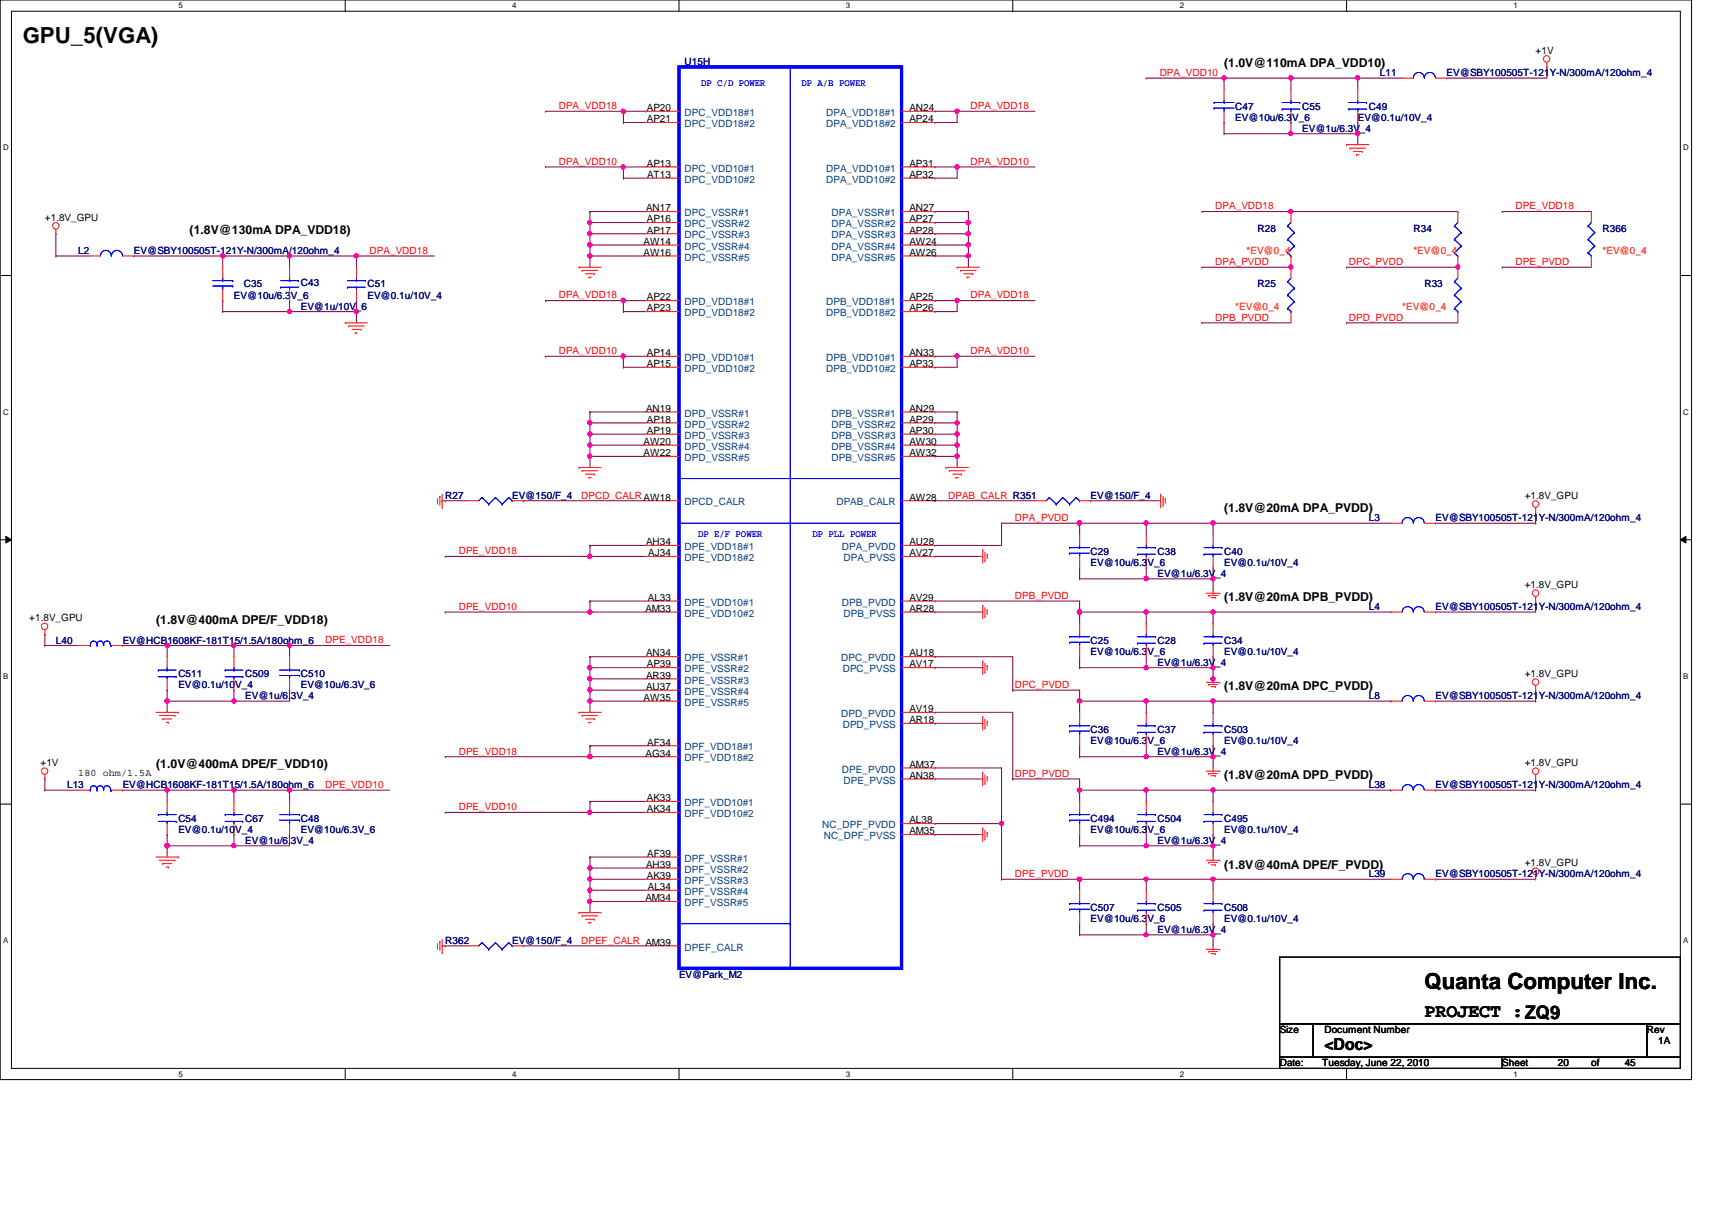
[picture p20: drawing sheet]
<svg xmlns="http://www.w3.org/2000/svg" width="297mm" height="210mm" viewBox="0 0 297 210" stroke-linecap="round" stroke-linejoin="round" font-family="sans-serif">
<defs><g id="words">
<g font-size="3.9">
<text x="3.9" y="7.5">GPU_5(VGA)</text>
<text x="247.1" y="171.5">Quanta Computer Inc.</text>
</g>
<text font-size="3.3" x="247.1" y="176.4">PROJECT :ZQ9</text>
<text font-size="2.9" x="229.8" y="182.2">&lt;Doc&gt;</text>
<g font-size="2.1">
<text x="212.4" y="11.6">(1.0V@110mA DPA_VDD10)</text>
<text x="32.9" y="40.6">(1.8V@130mA DPA_VDD18)</text>
<text x="212.4" y="88.9">(1.8V@20mA DPA_PVDD)</text>
<text x="212.4" y="104.3">(1.8V@20mA DPB_PVDD)</text>
<text x="27.1" y="108.2">(1.8V@400mA DPE/F_VDD18)</text>
<text x="212.4" y="119.8">(1.8V@20mA DPC_PVDD)</text>
<text x="27.1" y="133.3">(1.0V@400mA DPE/F_VDD10)</text>
<text x="212.4" y="135.2">(1.8V@20mA DPD_PVDD)</text>
<text x="212.4" y="150.7">(1.8V@40mA DPE/F_PVDD)</text>
</g>
<g font-size="1.7" fill="#000080">
<text x="118.8" y="11.3">U15H</text>
<text x="239.4" y="13.2">L11</text>
<text x="251" y="13.2">EV@SBY100505T-121Y-N/300mA/120ohm_4</text>
<text x="214.3" y="19">C47</text>
<text x="214.3" y="20.9">EV@10u/6.3V_6</text>
<text x="225.9" y="19">C55</text>
<text x="225.9" y="22.9">EV@1u/6.3V_4</text>
<text x="235.6" y="20.9">EV@0.1u/10V_4</text>
<text x="237.5" y="19">C49</text>
<text x="218.2" y="40.2">R28</text>
<text x="245.2" y="40.2">R34</text>
<text x="278" y="40.2">R366</text>
<text x="13.6" y="44.1">L2</text>
<text x="23.2" y="44.1">EV@SBY100505T-121Y-N/300mA/120ohm_4</text>
<text x="40.6" y="51.8">EV@10u/6.3V_6</text>
<text x="42.3" y="49.9">C35</text>
<text x="52.2" y="49.7">C43</text>
<text x="52.2" y="53.8">EV@1u/10V_6</text>
<text x="63.8" y="49.9">C51</text>
<text x="63.8" y="51.8">EV@0.1u/10V_4</text>
<text x="218.2" y="49.9">R25</text>
<text x="247.1" y="49.9">R33</text>
<text x="77.3" y="86.6">R27</text>
<text x="88.9" y="86.6">EV@150/F_4</text>
<text x="189.2" y="86.6">EV@150/F_4</text>
<text x="237.5" y="90.4">L3</text>
<text x="249.1" y="90.4">EV@SBY100505T-121Y-N/300mA/120ohm_4</text>
<text x="189.2" y="96.2">C29</text>
<text x="189.2" y="98.1">EV@10u/6.3V_6</text>
<text x="200.8" y="96.2">C38</text>
<text x="200.8" y="100.1">EV@1u/6.3V_4</text>
<text x="212.4" y="96.2">C40</text>
<text x="212.4" y="98.1">EV@0.1u/10V_4</text>
<text x="237.5" y="105.9">L4</text>
<text x="249.1" y="105.9">EV@SBY100505T-121Y-N/300mA/120ohm_4</text>
<text x="9.7" y="111.7">L40</text>
<text x="21.3" y="111.7">EV@HCB1608KF-181T15/1.5A/180ohm_6</text>
<text x="189.2" y="111.7">C25</text>
<text x="189.2" y="113.6">EV@10u/6.3V_6</text>
<text x="200.8" y="111.7">C28</text>
<text x="212.4" y="111.7">C34</text>
<text x="212.4" y="113.6">EV@0.1u/10V_4</text>
<text x="30.9" y="117.4">C511</text>
<text x="30.9" y="119.4">EV@0.1u/10V_4</text>
<text x="42.5" y="117.4">C509</text>
<text x="52.2" y="117.4">C510</text>
<text x="52.2" y="119.4">EV@10u/6.3V_6</text>
<text x="200.8" y="115.5">EV@1u/6.3V_4</text>
<text x="42.5" y="121.3">EV@1u/6.3V_4</text>
<text x="237.5" y="121.3">L8</text>
<text x="249.1" y="121.3">EV@SBY100505T-121Y-N/300mA/120ohm_4</text>
<text x="189.2" y="127.1">C36</text>
<text x="189.2" y="129">EV@10u/6.3V_6</text>
<text x="200.8" y="127.1">C37</text>
<text x="200.8" y="131">EV@1u/6.3V_4</text>
<text x="212.4" y="127.1">C503</text>
<text x="212.4" y="129">EV@0.1u/10V_4</text>
<text x="11.6" y="136.7">L13</text>
<text x="21.3" y="136.7">EV@HCB1608KF-181T15/1.5A/180ohm_6</text>
<text x="237.5" y="136.7">L38</text>
<text x="249.1" y="136.7">EV@SBY100505T-121Y-N/300mA/120ohm_4</text>
<text x="30.9" y="142.5">C54</text>
<text x="42.5" y="142.5">C67</text>
<text x="52.2" y="142.5">C48</text>
<text x="189.2" y="142.5">C494</text>
<text x="200.8" y="142.5">C504</text>
<text x="212.4" y="142.5">C495</text>
<text x="30.9" y="144.5">EV@0.1u/10V_4</text>
<text x="42.5" y="146.4">EV@1u/6.3V_4</text>
<text x="52.2" y="144.5">EV@10u/6.3V_6</text>
<text x="189.2" y="144.5">EV@10u/6.3V_6</text>
<text x="200.8" y="146.4">EV@1u/6.3V_4</text>
<text x="212.4" y="144.5">EV@0.1u/10V_4</text>
<text x="237.5" y="152.2">L39</text>
<text x="249.1" y="152.2">EV@SBY100505T-121Y-N/300mA/120ohm_4</text>
<text x="189.2" y="158">C507</text>
<text x="189.2" y="159.9">EV@10u/6.3V_6</text>
<text x="200.8" y="158">C505</text>
<text x="200.8" y="161.8">EV@1u/6.3V_4</text>
<text x="212.4" y="158">C508</text>
<text x="212.4" y="159.9">EV@0.1u/10V_4</text>
<text x="77.3" y="163.8">R362</text>
<text x="88.9" y="163.8">EV@150/F_4</text>
<text x="117.8" y="169.6">EV@Park_M2</text>
</g>
<g font-size="1.7">
<text x="266.4" y="9.4">+1V</text>
<text x="112.2" y="19.3">AP20</text>
<text x="112.2" y="21.2">AP21</text>
<text x="157.8" y="19.3">AN24</text>
<text x="157.8" y="21.2">AP24</text>
<text x="112.2" y="28.9">AP13</text>
<text x="157.8" y="28.9">AP31</text>
<text x="112.3" y="30.9">AT13</text>
<text x="157.8" y="30.9">AP32</text>
<text x="7.8" y="38.3">+1.8V_GPU</text>
<text x="112.1" y="36.7">AN17</text>
<text x="112.2" y="38.6">AP16</text>
<text x="112.2" y="40.5">AP17</text>
<text x="157.8" y="36.7">AN27</text>
<text x="157.8" y="38.6">AP27</text>
<text x="157.8" y="40.5">AP28</text>
<text x="111.7" y="42.5">AW14</text>
<text x="111.7" y="44.4">AW16</text>
<text x="157.8" y="42.5">AW24</text>
<text x="157.8" y="44.4">AW26</text>
<text x="112.2" y="52.1">AP22</text>
<text x="157.8" y="52.1">AP25</text>
<text x="112.2" y="54">AP23</text>
<text x="157.8" y="54">AP26</text>
<text x="112.2" y="61.8">AP14</text>
<text x="112.2" y="63.7">AP15</text>
<text x="157.8" y="61.8">AN33</text>
<text x="157.8" y="63.7">AP33</text>
<text x="112.1" y="71.4">AN19</text>
<text x="157.8" y="71.4">AN29</text>
<text x="111.7" y="77.2">AW20</text>
<text x="112.2" y="73.3">AP18</text>
<text x="112.2" y="75.3">AP19</text>
<text x="157.8" y="73.3">AP29</text>
<text x="157.8" y="75.3">AP30</text>
<text x="157.8" y="77.2">AW30</text>
<text x="111.7" y="79.1">AW22</text>
<text x="157.8" y="79.1">AW32</text>
<text x="157.8" y="86.8">AW28</text>
<text x="264.5" y="86.6">+1.8V_GPU</text>
<text x="112.1" y="94.6">AH34</text>
<text x="157.8" y="94.6">AU28</text>
<text x="112.5" y="96.5">AJ34</text>
<text x="157.8" y="96.5">AV27</text>
<text x="5.1" y="107.8">+1.8V_GPU</text>
<text x="112" y="106.1">AM33</text>
<text x="112.4" y="104.2">AL33</text>
<text x="157.8" y="104.2">AV29</text>
<text x="157.8" y="106.1">AR28</text>
<text x="264.5" y="102">+1.8V_GPU</text>
<text x="112.1" y="113.9">AN34</text>
<text x="157.8" y="113.9">AU18</text>
<text x="112.1" y="117.7">AR39</text>
<text x="112.1" y="119.7">AU37</text>
<text x="112.2" y="115.8">AP39</text>
<text x="157.8" y="115.8">AV17</text>
<text x="264.5" y="117.4">+1.8V_GPU</text>
<text x="111.7" y="121.6">AW35</text>
<text x="157.8" y="123.5">AV19</text>
<text x="157.8" y="125.4">AR18</text>
<text x="112" y="131.2">AG34</text>
<text x="112.3" y="129.3">AF34</text>
<text x="7" y="132.9">+1V</text>
<text x="13.6" y="134.6">180 ohm/1.5A</text>
<text x="157.8" y="133.2">AM37</text>
<text x="157.8" y="135.1">AN38</text>
<text x="264.5" y="132.9">+1.8V_GPU</text>
<text x="112.2" y="139">AK33</text>
<text x="112.2" y="140.9">AK34</text>
<text x="157.8" y="142.8">AL38</text>
<text x="112.3" y="148.6">AF39</text>
<text x="157.8" y="144.7">AM35</text>
<text x="112.1" y="150.5">AH39</text>
<text x="112.2" y="152.5">AK39</text>
<text x="112.4" y="154.4">AL34</text>
<text x="264.5" y="150.3">+1.8V_GPU</text>
<text x="112" y="156.3">AM34</text>
<text x="222" y="179.2">Size</text>
<text x="229.8" y="179.2">Document Number</text>
<text x="285.7" y="179.2">Rev</text>
<text x="222" y="185">Date:</text>
<text x="229.4" y="185">Tuesday, June 22, 2010</text>
<text x="260.6" y="185">Sheet</text>
<text x="270.3" y="185">20</text>
<text x="276.1" y="185">of</text>
<text x="281.9" y="185">45</text>
<text x="287.7" y="181.1">1A</text>
</g>
<g font-size="1.7" fill="#00f">
<text x="121.7" y="14.9">DP C/D POWER</text>
<text x="139.1" y="14.9">DP A/B POWER</text>
<text x="121.1" y="93.1">DP E/F POWER</text>
<text x="141" y="93.1">DP PLL POWER</text>
</g>
<g font-size="1.7" fill="#f00">
<text x="201.2" y="13.2">DPA_VDD10</text>
<text x="96.9" y="18.9">DPA_VDD18</text>
<text x="168.4" y="18.9">DPA_VDD18</text>
<text x="96.9" y="28.6">DPA_VDD10</text>
<text x="168.4" y="28.6">DPA_VDD10</text>
<text x="210.9" y="36.3">DPA_VDD18</text>
<text x="263" y="36.3">DPE_VDD18</text>
<text x="64.1" y="44">DPA_VDD18</text>
<text x="210.9" y="46">DPA_PVDD</text>
<text x="234" y="46">DPC_PVDD</text>
<text x="263" y="46">DPE_PVDD</text>
<text x="96.9" y="51.8">DPA_VDD18</text>
<text x="168.4" y="51.8">DPA_VDD18</text>
<text x="210.9" y="55.6">DPB_PVDD</text>
<text x="234" y="55.6">DPD_PVDD</text>
<text x="96.9" y="61.4">DPA_VDD10</text>
<text x="168.4" y="61.4">DPA_VDD10</text>
<text x="100.8" y="86.5">DPCD_CALRAW18</text>
<text x="164.5" y="86.5">DPAB_CALR R351</text>
<text x="176.1" y="90.4">DPA_PVDD</text>
<text x="79.6" y="96.1">DPE_VDD18</text>
<text x="79.6" y="105.8">DPE_VDD10</text>
<text x="176.1" y="103.9">DPB_PVDD</text>
<text x="56.4" y="111.6">DPE_VDD18</text>
<text x="176.1" y="119.3">DPC_PVDD</text>
<text x="79.6" y="130.9">DPE_VDD18</text>
<text x="56.4" y="136.7">DPE_VDD10</text>
<text x="176.1" y="134.7">DPD_PVDD</text>
<text x="79.6" y="140.5">DPE_VDD10</text>
<text x="176.1" y="152.1">DPE_PVDD</text>
<text x="100.8" y="163.7">DPEF_CALR AM39</text>
</g>
<g font-size="1.7" fill="#004080">
<text x="118.8" y="20.1">DPC_VDD18#1</text>
<text x="118.8" y="22.1">DPC_VDD18#2</text>
<text x="143.3" y="20.1">DPA_VDD18#1</text>
<text x="143.3" y="22.1">DPA_VDD18#2</text>
<text x="118.8" y="29.8">DPC_VDD10#1</text>
<text x="143.3" y="29.8">DPA_VDD10#1</text>
<text x="118.8" y="31.7">DPC_VDD10#2</text>
<text x="143.3" y="31.7">DPA_VDD10#2</text>
<text x="118.8" y="37.5">DPC_VSSR#1</text>
<text x="118.8" y="39.4">DPC_VSSR#2</text>
<text x="118.8" y="41.4">DPC_VSSR#3</text>
<text x="144.3" y="37.5">DPA_VSSR#1</text>
<text x="144.3" y="39.4">DPA_VSSR#2</text>
<text x="144.3" y="41.4">DPA_VSSR#3</text>
<text x="118.8" y="43.3">DPC_VSSR#4</text>
<text x="118.8" y="45.2">DPC_VSSR#5</text>
<text x="144.3" y="43.3">DPA_VSSR#4</text>
<text x="144.3" y="45.2">DPA_VSSR#5</text>
<text x="118.8" y="53">DPD_VDD18#1</text>
<text x="143.3" y="53">DPB_VDD18#1</text>
<text x="118.8" y="54.9">DPD_VDD18#2</text>
<text x="143.3" y="54.9">DPB_VDD18#2</text>
<text x="118.8" y="62.6">DPD_VDD10#1</text>
<text x="118.8" y="64.5">DPD_VDD10#2</text>
<text x="143.3" y="62.6">DPB_VDD10#1</text>
<text x="143.3" y="64.5">DPB_VDD10#2</text>
<text x="118.8" y="72.3">DPD_VSSR#1</text>
<text x="118.8" y="74.2">DPD_VSSR#2</text>
<text x="118.8" y="76.1">DPD_VSSR#3</text>
<text x="144.3" y="72.3">DPB_VSSR#1</text>
<text x="144.3" y="74.2">DPB_VSSR#2</text>
<text x="144.3" y="76.1">DPB_VSSR#3</text>
<text x="118.8" y="78">DPD_VSSR#4</text>
<text x="118.8" y="80">DPD_VSSR#5</text>
<text x="144.3" y="78">DPB_VSSR#4</text>
<text x="144.3" y="80">DPB_VSSR#5</text>
<text x="118.8" y="87.7">DPCD_CALR</text>
<text x="145.1" y="87.7">DPAB_CALR</text>
<text x="118.8" y="95.4">DPE_VDD18#1</text>
<text x="146.1" y="95.4">DPA_PVDD</text>
<text x="118.8" y="97.3">DPE_VDD18#2</text>
<text x="146.3" y="97.3">DPA_PVSS</text>
<text x="118.8" y="105.1">DPE_VDD10#1</text>
<text x="118.8" y="107">DPE_VDD10#2</text>
<text x="146.1" y="105.1">DPB_PVDD</text>
<text x="146.3" y="107">DPB_PVSS</text>
<text x="118.8" y="114.7">DPE_VSSR#1</text>
<text x="118.8" y="116.6">DPE_VSSR#2</text>
<text x="118.8" y="118.6">DPE_VSSR#3</text>
<text x="146" y="114.7">DPC_PVDD</text>
<text x="146.2" y="116.6">DPC_PVSS</text>
<text x="118.8" y="120.5">DPE_VSSR#4</text>
<text x="118.8" y="122.4">DPE_VSSR#5</text>
<text x="146" y="124.4">DPD_PVDD</text>
<text x="118.8" y="130.2">DPF_VDD18#1</text>
<text x="146.2" y="126.3">DPD_PVSS</text>
<text x="118.8" y="132.1">DPF_VDD18#2</text>
<text x="146.1" y="134">DPE_PVDD</text>
<text x="146.3" y="135.9">DPE_PVSS</text>
<text x="118.8" y="139.8">DPF_VDD10#1</text>
<text x="118.8" y="141.7">DPF_VDD10#2</text>
<text x="142.7" y="143.7">NC_DPF_PVDD</text>
<text x="118.8" y="149.5">DPF_VSSR#1</text>
<text x="142.9" y="145.6">NC_DPF_PVSS</text>
<text x="118.8" y="151.4">DPF_VSSR#2</text>
<text x="118.8" y="153.3">DPF_VSSR#3</text>
<text x="118.8" y="155.2">DPF_VSSR#4</text>
<text x="118.8" y="157.2">DPF_VSSR#5</text>
<text x="118.8" y="164.9">DPEF_CALR</text>
</g>
<g font-size="1.7" fill="#ff8000">
<text x="216.3" y="44.1">*EV@0_4</text>
<text x="245.2" y="44.1">*EV@0_4</text>
<text x="278" y="44.1">*EV@0_4</text>
<text x="214.3" y="53.8">*EV@0_4</text>
<text x="243.3" y="53.8">*EV@0_4</text>
</g>
<g font-size="1.4">
<text x="30.9" y="1.4">5</text>
<text x="88.9" y="1.4">4</text>
<text x="146.8" y="1.4">3</text>
<text x="204.7" y="1.4">2</text>
<text x="262.6" y="1.4">1</text>
<text x=".5" y="26.1">D</text>
<text x="292.1" y="26.1">D</text>
<text x=".5" y="71.9">C</text>
<text x="292.1" y="71.9">C</text>
<text x=".5" y="117.8">B</text>
<text x="292.1" y="117.8">B</text>
<text x=".5" y="163.6">A</text>
<text x="292.1" y="163.6">A</text>
<text x="30.9" y="186.8">5</text>
<text x="88.9" y="186.8">4</text>
<text x="146.8" y="186.8">3</text>
<text x="204.7" y="186.8">2</text>
<text x="262.6" y="186.8">1</text>
</g>
</g></defs>
<path d="M0 0h293.5v187.3h-293.5zM2 1.9h289.5v183.4h-289.5z" fill="none" stroke="#000" stroke-width=".17"/>
<g fill="#fff">
<path d="M30.9 .2h.8v1.5h-.8z"/>
<path d="M30.9 185.5h.8v1.6h-.8z"/>
</g>
<path d="M59.9 0v1.9M59.9 185.3v2" fill="none" stroke="#000" stroke-width=".17"/>
<g fill="#fff">
<path d="M88.9 .2h.7v1.5h-.7z"/>
<path d="M88.9 185.5h.7v1.6h-.7z"/>
</g>
<path d="M117.8 0v1.9M117.8 185.3v2" fill="none" stroke="#000" stroke-width=".17"/>
<g fill="#fff">
<path d="M146.8 .2h.7v1.5h-.7z"/>
<path d="M146.8 185.5h.7v1.6h-.7z"/>
</g>
<path d="M175.7 0v1.9M175.7 185.3v2" fill="none" stroke="#000" stroke-width=".17"/>
<g fill="#fff">
<path d="M204.7 .2h.7v1.5h-.7z"/>
<path d="M204.7 185.5h.7v1.6h-.7z"/>
</g>
<path d="M233.6 0v1.9M233.6 185.3v2" fill="none" stroke="#000" stroke-width=".17"/>
<g fill="#fff">
<path d="M262.6 .2h.8v1.5h-.8z"/>
<path d="M262.6 185.5h.8v1.6h-.8z"/>
<path d="M.5 24.8h1v1.6h-1z"/>
<path d="M292.1 24.8h.9v1.6h-.9z"/>
<path d="M.5 70.7h1v1.5h-1z"/>
<path d="M292.1 70.7h.9v1.5h-.9z"/>
</g>
<path d="M0 47.8h2M291.5 47.8h2" fill="none" stroke="#000" stroke-width=".17"/>
<g fill="#fff">
<path d="M.5 116.5h.9v1.6h-.9z"/>
<path d="M292.1 116.5h.8v1.6h-.8z"/>
</g>
<path d="M0 93.6h2M1 93l1 .6-1 .6zM291.5 93.6l1-.6v1.2zM291.5 93.6h2" fill="none" stroke="#000" stroke-width=".17"/>
<path d="M1 93l1 .6-1 .6zM291.5 93.6l1-.6v1.2z" fill="#000"/>
<g fill="#fff">
<path d="M.5 162.4h.9v1.5h-.9z"/>
<path d="M292.1 162.4h.8v1.5h-.8z"/>
</g>
<path d="M0 139.5h2M291.5 139.5h2" fill="none" stroke="#000" stroke-width=".17"/>
<path d="M108.2 19.3h.1M108.2 19.3v2M108.2 29h.1M108.2 29v1.9" fill="none" stroke="#800040" stroke-width=".17"/>
<circle cx="108.1" cy="29" r=".38" fill="#f0f"/>
<circle cx="108.1" cy="29" r=".38" fill="none" stroke="#f0f" stroke-width=".17"/>
<path d="M108.2 30.9h.1M108.2 30.9h3.8M102.4 42.5h.1M102.4 42.5h9.6" fill="none" stroke="#800040" stroke-width=".17"/>
<circle cx="102.3" cy="42.5" r=".38" fill="#f0f"/>
<circle cx="102.3" cy="42.5" r=".38" fill="none" stroke="#f0f" stroke-width=".17"/>
<path d="M102.4 40.6h.1M102.4 40.6v1.9M108.2 61.8h.1M108.2 61.8h3.8" fill="none" stroke="#800040" stroke-width=".17"/>
<circle cx="108.1" cy="61.8" r=".38" fill="#f0f"/>
<circle cx="108.1" cy="61.8" r=".38" fill="none" stroke="#f0f" stroke-width=".17"/>
<path d="M102.4 79.2h.1M102.4 77.2h.1M102.4 79.2h9.6M102.4 77.2v2" fill="none" stroke="#800040" stroke-width=".17"/>
<circle cx="102.3" cy="77.2" r=".38" fill="#f0f"/>
<circle cx="102.3" cy="77.2" r=".38" fill="none" stroke="#f0f" stroke-width=".17"/>
<path d="M102.4 38.6h.1M102.4 38.6h9.6M108.2 29h.1M108.2 29h3.8" fill="none" stroke="#800040" stroke-width=".17"/>
<circle cx="102.3" cy="38.6" r=".38" fill="#f0f"/>
<circle cx="102.3" cy="38.6" r=".38" fill="none" stroke="#f0f" stroke-width=".17"/>
<path d="M102.4 44.4h.1M102.4 42.5h.1M102.4 44.4h9.6M102.4 42.5v1.9M102.4 79.2h.1M102.4 79.2v1.9" fill="none" stroke="#800040" stroke-width=".17"/>
<circle cx="102.3" cy="79.1" r=".37" fill="#f0f"/>
<circle cx="102.3" cy="79.1" r=".37" fill="none" stroke="#f0f" stroke-width=".17"/>
<path d="M94.7 29h.1M94.7 29h13.5M102.4 44.4h.1M102.4 44.4v2" fill="none" stroke="#800040" stroke-width=".17"/>
<circle cx="102.3" cy="44.4" r=".37" fill="#f0f"/>
<circle cx="102.3" cy="44.4" r=".37" fill="none" stroke="#f0f" stroke-width=".17"/>
<path d="M94.7 61.8h.1M94.7 61.8h13.5M102.4 71.5h.1M102.4 73.4h.1M102.4 75.3h.1M102.4 71.5h9.6M102.4 73.4h9.6M102.4 71.5v1.9M102.4 75.3h9.6M108.2 63.7h.1M108.2 63.7h3.8" fill="none" stroke="#800040" stroke-width=".17"/>
<circle cx="102.3" cy="75.3" r=".37" fill="#f0f"/>
<circle cx="102.3" cy="75.3" r=".37" fill="none" stroke="#f0f" stroke-width=".17"/>
<path d="M102.4 73.4h.1M102.4 73.4v1.9" fill="none" stroke="#800040" stroke-width=".17"/>
<circle cx="102.3" cy="73.3" r=".37" fill="#f0f"/>
<circle cx="102.3" cy="73.3" r=".37" fill="none" stroke="#f0f" stroke-width=".17"/>
<path d="M102.4 36.7h.1M102.4 36.7v1.9M102.4 36.7h9.6M102.4 40.6h.1M102.4 40.6h9.6M102.4 77.2h.1M102.4 75.3h.1M102.4 77.2h9.6M102.4 75.3v1.9M108.2 61.8h.1M108.2 61.8v1.9" fill="none" stroke="#800040" stroke-width=".17"/>
<circle cx="102.3" cy="40.5" r=".37" fill="#f0f"/>
<circle cx="102.3" cy="40.5" r=".37" fill="none" stroke="#f0f" stroke-width=".17"/>
<path d="M102.4 38.6h.1M102.4 38.6v2M94.7 52.2h.1M94.7 52.2h17.3M108.2 52.2h.1" fill="none" stroke="#800040" stroke-width=".17"/>
<circle cx="108.1" cy="52.1" r=".38" fill="#f0f"/>
<circle cx="108.1" cy="52.1" r=".38" fill="none" stroke="#f0f" stroke-width=".17"/>
<path d="M108.2 21.3h.1M108.2 21.3h3.8M108.2 52.2h.1M108.2 54.1h.1M108.2 52.2v1.9M108.2 54.1h3.8M102.4 115.8h.1M102.4 115.8h9.6" fill="none" stroke="#800040" stroke-width=".17"/>
<circle cx="102.3" cy="115.8" r=".38" fill="#f0f"/>
<circle cx="102.3" cy="115.8" r=".38" fill="none" stroke="#f0f" stroke-width=".17"/>
<path d="M102.4 113.9h.1M102.4 106.2h.1M102.4 113.9h9.6M102.4 106.2h9.6" fill="none" stroke="#800040" stroke-width=".17"/>
<circle cx="102.3" cy="106.2" r=".38" fill="#f0f"/>
<circle cx="102.3" cy="106.2" r=".38" fill="none" stroke="#f0f" stroke-width=".17"/>
<path d="M102.4 121.6h.1M102.4 121.6v2" fill="none" stroke="#800040" stroke-width=".17"/>
<circle cx="102.3" cy="121.6" r=".37" fill="#f0f"/>
<circle cx="102.3" cy="121.6" r=".37" fill="none" stroke="#f0f" stroke-width=".17"/>
<path d="M102.4 115.8h.1M102.4 115.8v2M102.4 129.4h.1M102.4 129.4h9.6M102.4 156.4h.1M102.4 154.4h.1M102.4 150.6h.1M102.4 156.4h9.6M102.4 154.4v3.9M102.4 150.6h9.6" fill="none" stroke="#800040" stroke-width=".17"/>
<circle cx="102.3" cy="156.4" r=".37" fill="#f0f"/>
<circle cx="102.3" cy="156.4" r=".37" fill="none" stroke="#f0f" stroke-width=".17"/>
<path d="M102.4 154.4h.1M102.4 154.4h9.6" fill="none" stroke="#800040" stroke-width=".17"/>
<circle cx="102.3" cy="154.4" r=".38" fill="#f0f"/>
<circle cx="102.3" cy="154.4" r=".38" fill="none" stroke="#f0f" stroke-width=".17"/>
<path d="M77.3 96.5h.1M77.3 96.5h25.1M102.4 152.5h.1M102.4 152.5v1.9" fill="none" stroke="#800040" stroke-width=".17"/>
<circle cx="102.3" cy="96.5" r=".38" fill="#f0f"/>
<circle cx="102.3" cy="96.5" r=".38" fill="none" stroke="#f0f" stroke-width=".17"/>
<path d="M102.4 121.6h.1M102.4 121.6h9.6M102.4 152.5h.1M102.4 152.5h9.6M77.3 164.1h.1M77.3 164.1h3.8M90.8 164.1h.1M90.8 164.1h21.2" fill="none" stroke="#800040" stroke-width=".17"/>
<circle cx="102.3" cy="152.5" r=".37" fill="#f0f"/>
<circle cx="102.3" cy="152.5" r=".37" fill="none" stroke="#f0f" stroke-width=".17"/>
<path d="M102.4 150.6h.1M102.4 150.6v1.9" fill="none" stroke="#800040" stroke-width=".17"/>
<circle cx="102.3" cy="150.6" r=".37" fill="#f0f"/>
<circle cx="102.3" cy="150.6" r=".37" fill="none" stroke="#f0f" stroke-width=".17"/>
<path d="M102.4 131.3h.1M102.4 131.3h9.6" fill="none" stroke="#800040" stroke-width=".17"/>
<circle cx="102.3" cy="131.2" r=".37" fill="#f0f"/>
<circle cx="102.3" cy="131.2" r=".37" fill="none" stroke="#f0f" stroke-width=".17"/>
<path d="M102.4 119.7h.1M102.4 119.7h9.6M102.4 129.4h.1M102.4 129.4v1.9" fill="none" stroke="#800040" stroke-width=".17"/>
<circle cx="102.3" cy="119.7" r=".38" fill="#f0f"/>
<circle cx="102.3" cy="119.7" r=".38" fill="none" stroke="#f0f" stroke-width=".17"/>
<path d="M102.4 94.6h.1M102.4 96.5h.1M102.4 94.6v1.9M102.4 94.6h9.6M102.4 96.5h9.6M102.4 119.7h.1M102.4 113.9h.1M102.4 113.9v1.9M102.4 119.7v1.9M77.3 131.3h.1M77.3 131.3h25.1" fill="none" stroke="#800040" stroke-width=".17"/>
<circle cx="102.3" cy="131.2" r=".37" fill="#f0f"/>
<circle cx="102.3" cy="131.2" r=".37" fill="none" stroke="#f0f" stroke-width=".17"/>
<path d="M90.8 86.9h.1M90.8 86.9h21.2M102.4 117.8h.1M102.4 117.8h9.6M102.4 148.7h.1M102.4 148.7h9.6" fill="none" stroke="#800040" stroke-width=".17"/>
<circle cx="102.3" cy="117.7" r=".37" fill="#f0f"/>
<circle cx="102.3" cy="117.7" r=".37" fill="none" stroke="#f0f" stroke-width=".17"/>
<path d="M77.3 106.2h.1M102.4 117.8h.1M102.4 104.3h.1M102.4 104.3v1.9h-25.1M102.4 117.8v1.9M102.4 104.3h9.6M102.4 139h.1M102.4 139v1.9M102.4 139h9.6M77.3 140.9h.1M77.3 140.9h34.7M102.4 140.9h.1" fill="none" stroke="#800040" stroke-width=".17"/>
<circle cx="102.3" cy="140.9" r=".37" fill="#f0f"/>
<circle cx="102.3" cy="140.9" r=".37" fill="none" stroke="#f0f" stroke-width=".17"/>
<path d="M166.1 61.8h.1M166.1 61.8h13.5M102.4 148.7h.1M102.4 148.7v1.9" fill="none" stroke="#800040" stroke-width=".17"/>
<circle cx="166" cy="61.8" r=".38" fill="#f0f"/>
<circle cx="166" cy="61.8" r=".38" fill="none" stroke="#f0f" stroke-width=".17"/>
<path d="M162.2 52.2h.1M162.2 54.1h.1M162.2 52.2h3.9M162.2 54.1h3.9M162.2 71.5h.1M162.2 71.5h3.9M210.5 152.5h.1M210.5 152.5h30.8" fill="none" stroke="#800040" stroke-width=".17"/>
<circle cx="210.4" cy="152.5" r=".37" fill="#f0f"/>
<circle cx="210.4" cy="152.5" r=".37" fill="none" stroke="#f0f" stroke-width=".17"/>
<path d="M198.9 152.5h.1M198.9 152.5h11.6M210.5 152.5h.1M210.5 152.5v1.9M249.1 152.5h.1M249.1 152.5h17.3M198.9 160.2h.1M198.9 160.2v2M210.5 162.2h.1M210.5 162.2v1.9" fill="none" stroke="#800040" stroke-width=".17"/>
<circle cx="210.4" cy="162.2" r=".37" fill="#f0f"/>
<circle cx="210.4" cy="162.2" r=".37" fill="none" stroke="#f0f" stroke-width=".17"/>
<path d="M187.3 152.5h.1M187.3 152.5v1.9M198.9 152.5h.1M198.9 152.5v1.9" fill="none" stroke="#800040" stroke-width=".17"/>
<circle cx="198.8" cy="152.5" r=".37" fill="#f0f"/>
<circle cx="198.8" cy="152.5" r=".37" fill="none" stroke="#f0f" stroke-width=".17"/>
<path d="M187.3 152.5h.1M187.3 152.5h11.6" fill="none" stroke="#800040" stroke-width=".17"/>
<circle cx="187.3" cy="152.5" r=".37" fill="#f0f"/>
<circle cx="187.3" cy="152.5" r=".37" fill="none" stroke="#f0f" stroke-width=".17"/>
<path d="M224 23.2h.1M224 23.2h11.6" fill="none" stroke="#800040" stroke-width=".17"/>
<circle cx="235.5" cy="23.2" r=".38" fill="#f0f"/>
<circle cx="235.5" cy="23.2" r=".38" fill="none" stroke="#f0f" stroke-width=".17"/>
<circle cx="223.9" cy="23.2" r=".38" fill="#f0f"/>
<circle cx="223.9" cy="23.2" r=".38" fill="none" stroke="#f0f" stroke-width=".17"/>
<path d="M251 13.5h.1M268.4 11.6h.1M268.4 11.6v1.9h-17.4M198.9 100.4h.1M198.9 100.4h11.6" fill="none" stroke="#800040" stroke-width=".17"/>
<circle cx="198.8" cy="100.4" r=".38" fill="#f0f"/>
<circle cx="198.8" cy="100.4" r=".38" fill="none" stroke="#f0f" stroke-width=".17"/>
<path d="M210.5 90.8h.1M210.5 90.8h30.8" fill="none" stroke="#800040" stroke-width=".17"/>
<circle cx="210.4" cy="90.7" r=".38" fill="#f0f"/>
<circle cx="210.4" cy="90.7" r=".38" fill="none" stroke="#f0f" stroke-width=".17"/>
<path d="M210.5 98.5h.1M210.5 98.5v1.9" fill="none" stroke="#800040" stroke-width=".17"/>
<circle cx="210.4" cy="100.4" r=".38" fill="#f0f"/>
<circle cx="210.4" cy="100.4" r=".38" fill="none" stroke="#f0f" stroke-width=".17"/>
<g fill="none" stroke="#800040" stroke-width=".17">
<path d="M235.6 13.5h.1M235.6 13.5v2M235.6 23.2h.1M235.6 23.2v1.9M189.2 86.9h.1M189.2 86.9h11.6M198.9 90.8h.1M198.9 90.8h11.6M210.5 90.8h.1M210.5 90.8v1.9M249.1 90.8h.1M249.1 90.8h17.3"/>
<path d="M162.2 144.8h.1M162.2 142.9h.1M162.2 144.8h7.7M162.2 142.9h11.6"/>
</g>
<circle cx="235.5" cy="23.2" r=".38" fill="#f0f"/>
<circle cx="235.5" cy="23.2" r=".38" fill="none" stroke="#f0f" stroke-width=".17"/>
<g fill="none" stroke="#800040" stroke-width=".17">
<path d="M162.2 36.7h.1M162.2 36.7h5.8M235.6 21.3h.1M235.6 21.3v1.9M162.2 44.4h.1M162.2 42.5h.1M162.2 44.4h5.8M162.2 42.5h5.8M162.2 63.7h.1M162.2 73.4h.1M166.1 61.8h.1M166.1 71.5h.1"/>
<path d="M166.1 61.8v1.9h-3.9M166.1 71.5v1.9h-3.9M162.2 115.8h.1M162.2 113.9h.1M162.2 115.8h7.7M162.2 113.9h13.5"/>
</g>
<circle cx="168" cy="42.5" r=".38" fill="#f0f"/>
<circle cx="168" cy="42.5" r=".38" fill="none" stroke="#f0f" stroke-width=".17"/>
<path d="M162.2 29h.1M162.2 29h3.9M162.2 40.6h.1M162.2 40.6h5.8M162.2 86.9h.1M162.2 86.9h17.4" fill="none" stroke="#800040" stroke-width=".17"/>
<circle cx="168" cy="40.5" r=".37" fill="#f0f"/>
<circle cx="168" cy="40.5" r=".37" fill="none" stroke="#f0f" stroke-width=".17"/>
<g fill="none" stroke="#800040" stroke-width=".17">
<path d="M224 13.5h.1M224 13.5h11.6M162.2 30.9h.1M162.2 38.6h.1M166.1 29h.1M166.1 29v1.9h-3.9M168 36.7h.1M168 36.7v1.9h-5.8M168 42.5h.1M168 42.5v1.9M162.2 79.2h.1M162.2 77.2h.1"/>
<path d="M162.2 75.3h.1M162.2 77.2h3.9M162.2 75.3h3.9M166.1 77.2h.1M166.1 77.2v2h-3.9"/>
</g>
<circle cx="166" cy="77.2" r=".38" fill="#f0f"/>
<circle cx="166" cy="77.2" r=".38" fill="none" stroke="#f0f" stroke-width=".17"/>
<path d="M224 13.5h.1M224 13.5v2M235.6 13.5h.1M235.6 13.5h7.7M212.4 21.3h.1M212.4 23.2h.1M212.4 21.3v1.9M224 21.3h.1M224 21.3v1.9h-11.6" fill="none" stroke="#800040" stroke-width=".17"/>
<circle cx="235.5" cy="13.5" r=".38" fill="#f0f"/>
<circle cx="235.5" cy="13.5" r=".38" fill="none" stroke="#f0f" stroke-width=".17"/>
<path d="M166.1 73.4h.1M166.1 73.4v1.9M162.2 125.5h.1M162.2 123.6h.1M162.2 125.5h7.7M162.2 123.6h13.5" fill="none" stroke="#800040" stroke-width=".17"/>
<circle cx="166" cy="73.3" r=".37" fill="#f0f"/>
<circle cx="166" cy="73.3" r=".37" fill="none" stroke="#f0f" stroke-width=".17"/>
<path d="M162.2 61.8h.1M162.2 61.8h3.9M166.1 75.3h.1M166.1 75.3v1.9" fill="none" stroke="#800040" stroke-width=".17"/>
<circle cx="166" cy="75.3" r=".37" fill="#f0f"/>
<circle cx="166" cy="75.3" r=".37" fill="none" stroke="#f0f" stroke-width=".17"/>
<path d="M168 38.6h.1M168 38.6v2" fill="none" stroke="#800040" stroke-width=".17"/>
<circle cx="168" cy="38.6" r=".38" fill="#f0f"/>
<circle cx="168" cy="38.6" r=".38" fill="none" stroke="#f0f" stroke-width=".17"/>
<path d="M168 40.6h.1M168 40.6v1.9M187.3 98.5h.1M187.3 90.8h.1M187.3 90.8v1.9M187.3 98.5v1.9M198.9 98.5h.1M198.9 90.8h.1M198.9 90.8v1.9M198.9 98.5v1.9" fill="none" stroke="#800040" stroke-width=".17"/>
<circle cx="198.8" cy="90.7" r=".38" fill="#f0f"/>
<circle cx="198.8" cy="90.7" r=".38" fill="none" stroke="#f0f" stroke-width=".17"/>
<path d="M166.1 52.2h.1M166.1 52.2v1.9M187.3 90.8h.1M187.3 90.8h11.6M187.3 100.4h.1M187.3 100.4h11.6" fill="none" stroke="#800040" stroke-width=".17"/>
<circle cx="166" cy="52.1" r=".38" fill="#f0f"/>
<circle cx="166" cy="52.1" r=".38" fill="none" stroke="#f0f" stroke-width=".17"/>
<path d="M166.1 52.2h.1M166.1 52.2h13.5M173.8 133.2h.1M173.8 133.2v9.7" fill="none" stroke="#800040" stroke-width=".17"/>
<circle cx="173.8" cy="142.8" r=".37" fill="#f0f"/>
<circle cx="173.8" cy="142.8" r=".37" fill="none" stroke="#f0f" stroke-width=".17"/>
<path d="M198.9 115.8h.1M198.9 115.8h11.6M162.2 133.2h.1M162.2 133.2h11.6" fill="none" stroke="#800040" stroke-width=".17"/>
<circle cx="210.4" cy="115.8" r=".38" fill="#f0f"/>
<circle cx="210.4" cy="115.8" r=".38" fill="none" stroke="#f0f" stroke-width=".17"/>
<circle cx="198.8" cy="115.8" r=".38" fill="#f0f"/>
<circle cx="198.8" cy="115.8" r=".38" fill="none" stroke="#f0f" stroke-width=".17"/>
<path d="M210.5 115.8h.1M210.5 115.8v2" fill="none" stroke="#800040" stroke-width=".17"/>
<circle cx="210.4" cy="117.7" r=".37" fill="#f0f"/>
<circle cx="210.4" cy="117.7" r=".37" fill="none" stroke="#f0f" stroke-width=".17"/>
<path d="M166.1 19.3h.1M166.1 19.3h13.5M162.2 21.3h.1M162.2 21.3h3.9M166.1 29h.1M166.1 29h13.5M198.9 115.8h.1M198.9 108.1h.1M198.9 106.2v1.9M198.9 113.9v1.9M249.1 106.2h.1M249.1 106.2h17.3" fill="none" stroke="#800040" stroke-width=".17"/>
<circle cx="166" cy="29" r=".38" fill="#f0f"/>
<circle cx="166" cy="29" r=".38" fill="none" stroke="#f0f" stroke-width=".17"/>
<path d="M166.1 19.3h.1M166.1 19.3v2" fill="none" stroke="#800040" stroke-width=".17"/>
<circle cx="166" cy="19.3" r=".38" fill="#f0f"/>
<circle cx="166" cy="19.3" r=".38" fill="none" stroke="#f0f" stroke-width=".17"/>
<path d="M162.2 19.3h.1M162.2 19.3h3.9M173.8 90.8h.1M173.8 90.8h13.5" fill="none" stroke="#800040" stroke-width=".17"/>
<circle cx="187.3" cy="90.7" r=".38" fill="#f0f"/>
<circle cx="187.3" cy="90.7" r=".38" fill="none" stroke="#f0f" stroke-width=".17"/>
<path d="M162.2 94.6h.1M173.8 90.8h.1M173.8 90.8v3.8h-11.6M162.2 104.3h.1M162.2 104.3h25.1M162.2 135.1h.1M162.2 135.1h7.7M187.3 160.2h.1M187.3 160.2v2M198.9 162.2h.1M210.5 160.2h.1M210.5 160.2v2h-11.6" fill="none" stroke="#800040" stroke-width=".17"/>
<circle cx="198.8" cy="162.2" r=".37" fill="#f0f"/>
<circle cx="198.8" cy="162.2" r=".37" fill="none" stroke="#f0f" stroke-width=".17"/>
<path d="M94.7 19.3h.1M94.7 19.3h13.5M162.2 106.2h.1M162.2 106.2h7.7M187.3 115.8h.1M187.3 113.9v1.9M50.2 137.1h.1M50.2 137.1h17.4" fill="none" stroke="#800040" stroke-width=".17"/>
<circle cx="50.2" cy="137" r=".37" fill="#f0f"/>
<circle cx="50.2" cy="137" r=".37" fill="none" stroke="#f0f" stroke-width=".17"/>
<path d="M29 146.7h.1M29 146.7h11.6" fill="none" stroke="#800040" stroke-width=".17"/>
<circle cx="40.6" cy="146.7" r=".37" fill="#f0f"/>
<circle cx="40.6" cy="146.7" r=".37" fill="none" stroke="#f0f" stroke-width=".17"/>
<circle cx="29" cy="146.7" r=".37" fill="#f0f"/>
<circle cx="29" cy="146.7" r=".37" fill="none" stroke="#f0f" stroke-width=".17"/>
<path d="M7.8 135.1h.1M7.8 137.1h.1M7.8 135.1v2M7.8 137.1h5.8M29 137.1h.1M29 137.1v1.9M29 146.7h.1M29 146.7v2" fill="none" stroke="#800040" stroke-width=".17"/>
<circle cx="29" cy="146.7" r=".37" fill="#f0f"/>
<circle cx="29" cy="146.7" r=".37" fill="none" stroke="#f0f" stroke-width=".17"/>
<path d="M29 137.1h.1M29 137.1h11.6M29 144.8h.1M29 144.8v1.9" fill="none" stroke="#800040" stroke-width=".17"/>
<circle cx="29" cy="137" r=".37" fill="#f0f"/>
<circle cx="29" cy="137" r=".37" fill="none" stroke="#f0f" stroke-width=".17"/>
<g fill="none" stroke="#800040" stroke-width=".17">
<path d="M7.8 112h.1M7.8 112h5.8M21.3 137.1h.1M21.3 137.1h7.7M40.6 137.1h.1M40.6 121.6h.1M40.6 137.1v1.9M40.6 121.6h9.6M50.2 137.1h.1M50.2 137.1v1.9M40.6 144.8h.1M40.6 146.7h.1"/>
<path d="M40.6 144.8v1.9M50.2 144.8h.1M50.2 144.8v1.9h-9.6"/>
</g>
<circle cx="40.6" cy="121.6" r=".37" fill="#f0f"/>
<circle cx="40.6" cy="121.6" r=".37" fill="none" stroke="#f0f" stroke-width=".17"/>
<path d="M29 119.7h.1M29 119.7v3.9M29 121.6h.1" fill="none" stroke="#800040" stroke-width=".17"/>
<circle cx="29" cy="121.6" r=".37" fill="#f0f"/>
<circle cx="29" cy="121.6" r=".37" fill="none" stroke="#f0f" stroke-width=".17"/>
<path d="M29 112h.1M29 112v1.9M29 112h11.6" fill="none" stroke="#800040" stroke-width=".17"/>
<circle cx="29" cy="111.9" r=".37" fill="#f0f"/>
<circle cx="29" cy="111.9" r=".37" fill="none" stroke="#f0f" stroke-width=".17"/>
<path d="M40.6 112h.1M40.6 119.7h.1M40.6 112h9.6M40.6 119.7v1.9M50.2 119.7h.1M50.2 112h.1M50.2 112v1.9M50.2 119.7v1.9" fill="none" stroke="#800040" stroke-width=".17"/>
<circle cx="50.2" cy="111.9" r=".37" fill="#f0f"/>
<circle cx="50.2" cy="111.9" r=".37" fill="none" stroke="#f0f" stroke-width=".17"/>
<path d="M40.6 112h.1M40.6 112v1.9" fill="none" stroke="#800040" stroke-width=".17"/>
<circle cx="40.6" cy="111.9" r=".37" fill="#f0f"/>
<circle cx="40.6" cy="111.9" r=".37" fill="none" stroke="#f0f" stroke-width=".17"/>
<path d="M23.2 44.4h.1M23.2 44.4h27M38.6 54.1h.1M38.6 44.4h.1M50.2 52.2h.1M50.2 52.2v1.9h-11.6M61.8 54.1h.1M61.8 54.1v1.9M7.8 110.1h.1M7.8 110.1v1.9M50.2 112h.1M50.2 112h17.4" fill="none" stroke="#800040" stroke-width=".17"/>
<circle cx="38.7" cy="44.4" r=".37" fill="#f0f"/>
<circle cx="38.7" cy="44.4" r=".37" fill="none" stroke="#f0f" stroke-width=".17"/>
<path d="M9.7 44.4h.1M9.7 44.4h5.8M38.6 44.4h.1M38.6 52.2h.1M38.6 44.4v2M38.6 52.2v1.9M50.2 54.1h.1M50.2 54.1h11.6" fill="none" stroke="#800040" stroke-width=".17"/>
<circle cx="61.8" cy="54" r=".37" fill="#f0f"/>
<circle cx="61.8" cy="54" r=".37" fill="none" stroke="#f0f" stroke-width=".17"/>
<circle cx="50.2" cy="54" r=".37" fill="#f0f"/>
<circle cx="50.2" cy="54" r=".37" fill="none" stroke="#f0f" stroke-width=".17"/>
<path d="M50.2 44.4h.1M50.2 44.4h11.6" fill="none" stroke="#800040" stroke-width=".17"/>
<circle cx="61.8" cy="44.4" r=".37" fill="#f0f"/>
<circle cx="61.8" cy="44.4" r=".37" fill="none" stroke="#f0f" stroke-width=".17"/>
<circle cx="50.2" cy="44.4" r=".37" fill="#f0f"/>
<circle cx="50.2" cy="44.4" r=".37" fill="none" stroke="#f0f" stroke-width=".17"/>
<path d="M9.7 40.6h.1M9.7 40.6v3.8M50.2 44.4h.1M50.2 44.4v2M61.8 44.4h.1M61.8 52.2h.1M61.8 44.4v2M61.8 52.2v1.9M61.8 44.4h13.5M168 44.4h.1M168 44.4v2" fill="none" stroke="#800040" stroke-width=".17"/>
<circle cx="168" cy="44.4" r=".37" fill="#f0f"/>
<circle cx="168" cy="44.4" r=".37" fill="none" stroke="#f0f" stroke-width=".17"/>
<path d="M166.1 79.2h.1M166.1 79.2v1.9" fill="none" stroke="#800040" stroke-width=".17"/>
<circle cx="166" cy="79.1" r=".37" fill="#f0f"/>
<circle cx="166" cy="79.1" r=".37" fill="none" stroke="#f0f" stroke-width=".17"/>
<path d="M212.4 13.5h.1M212.4 13.5h11.6" fill="none" stroke="#800040" stroke-width=".17"/>
<circle cx="223.9" cy="13.5" r=".38" fill="#f0f"/>
<circle cx="223.9" cy="13.5" r=".38" fill="none" stroke="#f0f" stroke-width=".17"/>
<circle cx="212.4" cy="13.5" r=".38" fill="#f0f"/>
<circle cx="212.4" cy="13.5" r=".38" fill="none" stroke="#f0f" stroke-width=".17"/>
<path d="M198.9 13.5h.1M198.9 13.5h13.5M212.4 13.5h.1M212.4 13.5v2M40.6 137.1h.1M40.6 137.1h9.6" fill="none" stroke="#800040" stroke-width=".17"/>
<circle cx="40.6" cy="137" r=".37" fill="#f0f"/>
<circle cx="40.6" cy="137" r=".37" fill="none" stroke="#f0f" stroke-width=".17"/>
<path d="M21.3 112h.1M21.3 112h7.7M29 121.6h.1M29 121.6h11.6" fill="none" stroke="#800040" stroke-width=".17"/>
<circle cx="29" cy="121.6" r=".37" fill="#f0f"/>
<circle cx="29" cy="121.6" r=".37" fill="none" stroke="#f0f" stroke-width=".17"/>
<g fill="none" stroke="#800040" stroke-width=".17">
<path d="M77.3 86.9h.1M77.3 86.9h3.8M162.2 96.5h.1M162.2 96.5h7.7M266.4 90.8h.1M266.4 88.8v2M187.3 115.8h.1M187.3 106.2h.1M187.3 115.8h11.6M187.3 104.3v1.9M187.3 106.2h11.6M198.9 106.2h.1"/>
<path d="M210.5 100.4h.1M210.5 113.9h.1M210.5 100.4v1.9M210.5 113.9v1.9"/>
</g>
<circle cx="187.3" cy="106.2" r=".38" fill="#f0f"/>
<circle cx="187.3" cy="106.2" r=".38" fill="none" stroke="#f0f" stroke-width=".17"/>
<path d="M187.3 108.1h.1M187.3 106.2v1.9M198.9 106.2h11.6M210.5 106.2h.1" fill="none" stroke="#800040" stroke-width=".17"/>
<circle cx="198.8" cy="106.2" r=".38" fill="#f0f"/>
<circle cx="198.8" cy="106.2" r=".38" fill="none" stroke="#f0f" stroke-width=".17"/>
<path d="M210.5 108.1h.1M241.3 106.2h.1M241.3 106.2h-30.8v1.9" fill="none" stroke="#800040" stroke-width=".17"/>
<circle cx="210.4" cy="106.2" r=".38" fill="#f0f"/>
<circle cx="210.4" cy="106.2" r=".38" fill="none" stroke="#f0f" stroke-width=".17"/>
<path d="M187.3 131.3h.1M187.3 129.4v1.9M198.9 131.3h.1M210.5 129.4h.1M210.5 129.4v1.9h-11.6M187.3 162.2h.1M187.3 162.2h11.6" fill="none" stroke="#800040" stroke-width=".17"/>
<circle cx="210.4" cy="131.2" r=".37" fill="#f0f"/>
<circle cx="210.4" cy="131.2" r=".37" fill="none" stroke="#f0f" stroke-width=".17"/>
<circle cx="198.8" cy="131.2" r=".37" fill="#f0f"/>
<circle cx="198.8" cy="131.2" r=".37" fill="none" stroke="#f0f" stroke-width=".17"/>
<path d="M175.7 119.7h.1M175.7 119.7h11.6v1.9M187.3 121.6h.1M198.9 131.3h.1M198.9 123.6h.1M198.9 129.4v1.9M210.5 131.3h.1M210.5 121.6h.1M210.5 131.3v1.9M210.5 121.6h-11.6v2M249.1 121.6h.1M249.1 121.6h17.3" fill="none" stroke="#800040" stroke-width=".17"/>
<circle cx="198.8" cy="121.6" r=".37" fill="#f0f"/>
<circle cx="198.8" cy="121.6" r=".37" fill="none" stroke="#f0f" stroke-width=".17"/>
<path d="M210.5 123.6h.1M241.3 121.6h.1M241.3 121.6h-30.8v2" fill="none" stroke="#800040" stroke-width=".17"/>
<circle cx="210.4" cy="121.6" r=".37" fill="#f0f"/>
<circle cx="210.4" cy="121.6" r=".37" fill="none" stroke="#f0f" stroke-width=".17"/>
<path d="M187.3 121.6h11.6M198.9 121.6h.1" fill="none" stroke="#800040" stroke-width=".17"/>
<circle cx="187.3" cy="121.6" r=".37" fill="#f0f"/>
<circle cx="187.3" cy="121.6" r=".37" fill="none" stroke="#f0f" stroke-width=".17"/>
<path d="M187.3 123.6h.1M187.3 131.3h.1M187.3 121.6v2M187.3 131.3h11.6M187.3 146.7h.1M187.3 144.8v1.9M198.9 146.7h.1M210.5 144.8h.1M210.5 144.8v1.9h-11.6" fill="none" stroke="#800040" stroke-width=".17"/>
<circle cx="210.4" cy="146.7" r=".37" fill="#f0f"/>
<circle cx="210.4" cy="146.7" r=".37" fill="none" stroke="#f0f" stroke-width=".17"/>
<circle cx="198.8" cy="146.7" r=".37" fill="#f0f"/>
<circle cx="198.8" cy="146.7" r=".37" fill="none" stroke="#f0f" stroke-width=".17"/>
<path d="M187.3 137.1h.1M187.3 135.1v2M198.9 139h.1M210.5 137.1h.1M210.5 137.1h-11.6v1.9M249.1 137.1h.1M249.1 137.1h17.3M198.9 146.7h.1M198.9 144.8v1.9M210.5 146.7h.1M210.5 146.7v2" fill="none" stroke="#800040" stroke-width=".17"/>
<circle cx="198.8" cy="137" r=".37" fill="#f0f"/>
<circle cx="198.8" cy="137" r=".37" fill="none" stroke="#f0f" stroke-width=".17"/>
<path d="M175.7 135.1h.1M175.7 135.1h11.6M210.5 139h.1M241.3 137.1h.1M241.3 137.1h-30.8v1.9" fill="none" stroke="#800040" stroke-width=".17"/>
<circle cx="210.4" cy="137" r=".37" fill="#f0f"/>
<circle cx="210.4" cy="137" r=".37" fill="none" stroke="#f0f" stroke-width=".17"/>
<path d="M187.3 137.1h11.6M198.9 137.1h.1" fill="none" stroke="#800040" stroke-width=".17"/>
<circle cx="187.3" cy="137" r=".37" fill="#f0f"/>
<circle cx="187.3" cy="137" r=".37" fill="none" stroke="#f0f" stroke-width=".17"/>
<path d="M108.2 19.3h3.8M112 19.3h.1M175.7 119.7h.1M175.7 113.9v5.8M175.7 135.1h.1M175.7 123.6v11.5M187.3 139h.1M187.3 137.1v1.9M187.3 146.7h.1M187.3 146.7h11.6" fill="none" stroke="#800040" stroke-width=".17"/>
<circle cx="108.1" cy="19.3" r=".38" fill="#f0f"/>
<circle cx="108.1" cy="19.3" r=".38" fill="none" stroke="#f0f" stroke-width=".17"/>
<path d="M208.5 36.7h.1M208.5 36.7h15.5M266.4 104.3h.1M266.4 104.3v1.9M266.4 119.7v1.9M266.4 121.6h.1M266.4 137.1h.1M266.4 135.1v2M173.8 152.5h.1M173.8 142.9h.1M173.8 152.5h13.5M173.8 142.9v9.6" fill="none" stroke="#800040" stroke-width=".17"/>
<circle cx="224" cy="36.7" r=".37" fill="#f0f"/>
<circle cx="224" cy="36.7" r=".37" fill="none" stroke="#f0f" stroke-width=".17"/>
<path d="M208.5 46.4h.1M208.5 46.4h15.5" fill="none" stroke="#800040" stroke-width=".17"/>
<circle cx="224" cy="46.3" r=".37" fill="#f0f"/>
<circle cx="224" cy="46.3" r=".37" fill="none" stroke="#f0f" stroke-width=".17"/>
<path d="M224 36.7h28.9M252.9 36.7h.1M208.5 56h.1M208.5 56h15.5M233.6 56h.1M233.6 46.4h.1M233.6 56h19.3M233.6 46.4h19.3" fill="none" stroke="#800040" stroke-width=".17"/>
<circle cx="252.9" cy="46.3" r=".37" fill="#f0f"/>
<circle cx="252.9" cy="46.3" r=".37" fill="none" stroke="#f0f" stroke-width=".17"/>
<path d="M260.6 36.7h.1M260.6 36.7h15.5M260.6 46.4h.1M260.6 46.4h15.5" fill="none" stroke="#800040" stroke-width=".17"/>
<g fill="none" stroke="#f00" stroke-width=".17">
<path d="M112 19.3h5.8M156.4 19.3h5.8M212.4 15.5v1.9M212.4 19.3v2M224 15.5v1.9M224 19.3v2M235.6 15.5v1.9M235.6 19.3v2M243.3 13.5h1.9M249.1 13.5h1.9M268.4 11.6h.1M268.4 10.8v.8"/>
<path d="M9.7 39.8v.8M112 29h5.8M112 30.9h5.8M112 21.3h5.8M112 36.7h5.8M112 38.6h5.8M156.4 29h5.8M156.4 30.9h5.8M156.4 21.3h5.8M156.4 36.7h5.8M156.4 38.6h5.8M224 36.7v1.9"/>
<path d="M233.6 25.1h.1M233.6 25.1h3.9M234.2 25.7h.1M234.2 25.7h2.7M234.8 26.3h1.5M235.4 26.8h.1M235.4 26.8h.4M236.3 26.3h.1M252.9 36.7v1.9M276.1 36.7v1.9M9.7 40.6h.1M15.5 44.4h1.9"/>
<path d="M21.3 44.4h1.9M38.6 46.4v1.9M38.6 50.2v2M50.2 46.4v1.9M50.2 50.2v2M59.9 56h.1M59.9 56h3.9M60.5 56.6h.1M60.5 56.6h2.7M61 57.1h1.6M61.6 57.7h.1M61.6 57.7h.4"/>
<path d="M61.8 46.4v1.9M61.8 50.2v2M62.6 57.1h.1M100.5 46.4h.1M100.5 46.4h3.8M101 46.9h.1M101 46.9h2.7M101.6 47.5h1.5M102.2 48.1h.1M102.2 48.1h.4M103.1 47.5h.1M112 44.4h5.8"/>
<path d="M112 40.6h5.8M112 42.5h5.8M112 52.2h5.8M112 54.1h5.8M156.4 44.4h5.8M156.4 40.6h5.8M156.4 42.5h5.8M156.4 52.2h5.8M156.4 54.1h5.8M166.1 46.4h.1M166.1 46.4h3.8M166.7 46.9h.1"/>
<path d="M166.7 46.9h2.7M167.2 47.5h1.6M167.8 48.1h.1M167.8 48.1h.4M168.8 47.5h.1M224 44.4v3.9M224 54.1v1.9M252.9 44.4v3.9M252.9 54.1v1.9M276.1 44.4v2M112 61.8h5.8M112 63.7h5.8"/>
<path d="M112 71.5h5.8M112 73.4h5.8M112 75.3h5.8M112 77.2h5.8M112 79.2h5.8M156.4 61.8h5.8M156.4 63.7h5.8M156.4 71.5h5.8M156.4 73.4h5.8M156.4 75.3h5.8M156.4 77.2h5.8M156.4 79.2h5.8"/>
<path d="M75.9 87.3h.1M75.9 86.5v.8M76.3 86.1h.1M76.3 86.1v1.6M76.7 86.9h.1M76.7 88.1h.1M76.7 86.9h.6M76.7 85.7v2.4M81.1 86.9h2M88.9 86.9h1.9M100.5 81.1h.1M100.5 81.1h3.8"/>
<path d="M101 81.7h.1M101 81.7h2.7M101.6 82.3h1.5M102.2 82.8h.1M102.2 82.8h.4M103.1 82.3h.1M112 96.5h5.8M112 86.9h5.8M112 94.6h5.8M156.4 96.5h5.8M156.4 86.9h5.8M156.4 94.6h5.8"/>
<path d="M164.1 81.1h.1M164.1 81.1h3.9M164.7 81.7h.1M164.7 81.7h2.7M165.3 82.3h1.5M165.9 82.8h.1M165.9 82.8h.4M166.8 82.3h.1M169.9 96.5h.6M170.5 96.5h.1M170.5 95.4h.1M170.5 95.4v2.3"/>
<path d="M170.9 97.3h.1M170.9 95.8v1.5M171.3 96.1h.1M171.3 96.1v.8M179.6 86.9h1.9M187.3 86.9h1.9M187.3 92.7v1.9M187.3 96.5v2M198.9 92.7v1.9M198.9 96.5v2M200.8 86.9h.6M201.4 86.9h.1"/>
<path d="M201.4 85.7h.1M201.4 85.7v2.4M201.8 87.7h.1M201.8 86.1v1.6M202.2 86.5h.1M202.2 86.5v.8M210.5 92.7v1.9M210.5 96.5v2M241.3 90.8h2M247.1 90.8h2M266.4 88.8h.1M266.4 88.1v.7"/>
<path d="M7.8 110.1h.1M7.8 109.3v.8M13.6 112h1.9M19.3 112h2M29 113.9v1.9M29 117.8v1.9M40.6 113.9v1.9M40.6 117.8v1.9M50.2 113.9v1.9M50.2 117.8v1.9M112 115.8h5.8M112 106.2h5.8"/>
<path d="M112 104.3h5.8M112 113.9h5.8M112 117.8h5.8M112 119.7h5.8M156.4 115.8h5.8M156.4 106.2h5.8M156.4 104.3h5.8M156.4 113.9h5.8M169.9 115.8h.6M169.9 106.2h.6M170.5 115.8h.1M170.5 114.7h.1"/>
<path d="M170.5 106.2h.1M170.5 105h.1M170.5 105v2.4M170.5 114.7v2.3M170.9 116.6h.1M170.9 107h.1M170.9 105.4v1.6M170.9 115.1v1.5M171.3 115.4h.1M171.3 105.8h.1M171.3 105.8v.8M171.3 115.4v.8"/>
<path d="M187.3 108.1v2M187.3 112v1.9M198.9 108.1v2M198.9 112v1.9M209.3 102.9h2.3M209.3 118.4h2.3M209.7 103.3h.1M209.7 118.7h.1M209.7 103.3h1.5M209.7 118.7h1.5M210.1 103.7h.8M210.1 119.1h.8"/>
<path d="M210.5 102.9h.1M210.5 118.4h.1M210.5 102.3v.6M210.5 108.1v2M210.5 112v1.9M210.5 117.8v.6M210.9 103.7h.1M210.9 119.1h.1M211.6 102.9h.1M211.6 118.4h.1M241.3 106.2h2M247.1 106.2h2"/>
<path d="M266.4 104.3h.1M266.4 119.7h.1M266.4 103.5v.8M266.4 118.9v.8M7.8 135.1h.1M7.8 134.4v.7M13.6 137.1h1.9M19.3 137.1h2M27.1 123.6h3.8M27.6 124.1h2.7M28.2 124.7h.1M28.2 124.7h1.6"/>
<path d="M28.8 125.3h.4M29 139v1.9M29.2 125.3h.1M30.3 124.1h.1M30.9 123.6h.1M40.6 139v1.9M50.2 139v1.9M100.5 123.6h.1M100.5 123.6h3.8M101 124.1h.1M101 124.1h2.7M101.6 124.7h1.5"/>
<path d="M102.2 125.3h.1M102.2 125.3h.4M103.1 124.7h.1M112 121.6h5.8M112 139h5.8M112 129.4h5.8M112 131.3h5.8M156.4 123.6h5.8M156.4 125.5h5.8M156.4 135.1h5.8M156.4 133.2h5.8M169.9 125.5h.6"/>
<path d="M169.9 135.1h.6M170.5 125.5h.1M170.5 124.3h.1M170.5 135.1h.1M170.5 134h.1M170.5 124.3v2.4M170.5 134v2.3M170.9 126.3h.1M170.9 135.9h.1M170.9 124.7v1.6M170.9 134.4v1.5M171.3 125.1h.1"/>
<path d="M171.3 134.7h.1M171.3 125.1v.8M171.3 134.7v.9M187.3 123.6v1.9M187.3 127.4v2M187.3 139v1.9M198.9 123.6v1.9M198.9 127.4v2M198.9 139v1.9M209.3 133.8h2.3M209.7 134.2h.1M209.7 134.2h1.5"/>
<path d="M210.1 134.6h.8M210.5 133.8h.1M210.5 123.6v1.9M210.5 127.4v2M210.5 133.2v.6M210.5 139v1.9M210.9 134.6h.1M211.6 133.8h.1M241.3 137.1h2M241.3 121.6h2M247.1 137.1h2M247.1 121.6h2"/>
<path d="M266.4 135.1h.1M266.4 134.4v.7M27.1 148.7h3.8M27.6 149.2h2.7M28.2 149.8h.1M28.2 149.8h1.6M28.8 150.4h.4M29 142.9v1.9M29.2 150.4h.1M30.3 149.2h.1M30.9 148.7h.1M40.6 142.9v1.9"/>
<path d="M50.2 142.9v1.9M100.5 158.3h.1M100.5 158.3h3.8M101 158.9h.1M101 158.9h2.7M101.6 159.5h1.5M103.1 159.5h.1M112 148.7h5.8M112 152.5h5.8M112 140.9h5.8M112 150.6h5.8M112 154.4h5.8"/>
<path d="M112 156.4h5.8M156.4 144.8h5.8M156.4 142.9h5.8M169.9 144.8h.6M170.5 144.8h.1M170.5 143.6h.1M170.5 143.6v2.4M170.9 145.6h.1M170.9 144v1.6M171.3 144.4h.1M171.3 144.4v.8M187.3 142.9v1.9"/>
<path d="M187.3 154.4v2M187.3 158.3v1.9M198.9 142.9v1.9M198.9 154.4v2M198.9 158.3v1.9M209.3 149.2h2.3M209.7 149.6h.1M209.7 149.6h1.5M210.1 150h.8M210.5 149.2h.1M210.5 142.9v1.9M210.5 148.7v.5"/>
<path d="M210.5 154.4v2M210.5 158.3v1.9M210.9 150h.1M211.6 149.2h.1M241.3 152.5h2M247.1 152.5h2M266.4 152.5h.1M266.4 151.8v.7M75.9 164.5h.1M75.9 163.7v.8M76.3 163.3h.1M76.3 163.3v1.6"/>
<path d="M76.7 164.1h.1M76.7 165.3h.1M76.7 162.9v2.4M76.7 164.1h.6M81.1 164.1h2M88.9 164.1h1.9M102.2 160.1h.1M102.2 160.1h.4M112 164.1h5.8M209.3 164.7h2.3M209.7 165.1h.1M209.7 165.1h1.5"/>
<path d="M210.1 165.4h.8M210.5 164.7h.1M210.5 164.1v.6M210.9 165.4h.1M211.6 164.7h.1"/>
<circle cx="268.3" cy="10.2" r=".56"/>
<circle cx="9.7" cy="39.2" r=".56"/>
<circle cx="266.4" cy="87.4" r=".56"/>
<circle cx="7.7" cy="108.7" r=".56"/>
<circle cx="266.4" cy="102.9" r=".56"/>
<circle cx="266.4" cy="118.3" r=".56"/>
<circle cx="7.7" cy="133.8" r=".56"/>
<circle cx="266.4" cy="133.8" r=".56"/>
<circle cx="266.4" cy="151.1" r=".56"/>
</g>
<path d="M222 166h69.5v11.6h-69.5zM222 177.6h5.8v5.8h-5.8zM227.8 177.6h57.9v5.8h-57.9zM285.7 177.6h5.8v5.8h-5.8zM222 183.4h38.6v1.9h-38.6zM260.6 183.4h30.9v1.9h-30.9z" fill="none" stroke="#000" stroke-width=".17"/>
<g fill="none" stroke="#00f" stroke-width=".17">
<path d="M137.1 11.6v156.4M210.6 18.8h.1M210.6 17.8h.1M210.6 17.8h3.5M210.6 18.8h3.5M212.4 17.8h.1M212.4 18.8h.1M212.4 17.4v.4M212.4 18.8v.5M222.5 18.9h.1M222.5 18.9h3M222.5 17.8h3"/>
<path d="M224 17.8h.1M224 18.9h.1M224 17.4v.4M224 18.9v.4M225.5 17.8h.1M234 18.9h.1M234 18.9h3.1M234 17.8h3.1M235.6 17.8h.1M235.6 18.9h.1M235.6 17.4v.4M235.6 18.9v.4"/>
<path d="M237.1 17.8h.1M247.1 13.5a.93 .93 0 0 0-1-.9 .93 .93 0 0 0-.9 .9M249 13.5a.95 .95 0 0 0-.9-.9 .95 .95 0 0 0-1 .9M223.4 39.2h.1M223.4 39.2l1.2 1.1M224 38.6l-.6 .6M252.3 39.2h.1M252.3 39.2l1.2 1.1M252.9 38.6l-.6 .6M275.5 39.2h.1M275.5 39.2l1.2 1.1M276.1 38.6l-.6 .6"/>
<path d="M17.4 44.4a.93 .93 0 0 1 1-1 .93 .93 0 0 1 .9 1M19.3 44.4a.95 .95 0 0 1 1-1 .95 .95 0 0 1 .9 1M36.9 49.6h3.5M36.9 48.7h3.5M38.6 48.7h.1M38.6 49.6h.1M38.6 48.3v.4M38.6 49.6v.6M40.4 49.6h.1M40.4 48.7h.1M48.7 49.8h.1M48.7 48.7h3.1"/>
<path d="M48.7 49.8h3.1M50.2 48.7h.1M50.2 49.8h.1M50.2 48.3v.4M50.2 49.8v.4M51.8 48.7h.1M60.3 49.8h.1M60.3 48.7h3.1M60.3 49.8h3.1M61.8 48.7h.1M61.8 49.8h.1M61.8 48.3v.4"/>
<path d="M61.8 49.8v.4M63.4 48.7h.1M223.4 48.9h.1M223.4 51.2h.1M223.4 53.5h.1M223.4 41.5h.1M223.4 43.9h.1M223.4 48.9l1.2 1.1M223.4 51.2l1.2 1.1M223.4 53.5l.6 .6M223.4 41.5l1.2 1.2M223.4 43.9l.6 .5"/>
<path d="M224 54.1h.1M224 44.4h.1M224 48.3l-.6 .6M224.6 50h.1M224.6 52.3h.1M224.6 40.3h.1M224.6 42.7h.1M224.6 50l-1.2 1.2M224.6 52.3l-1.2 1.2M224.6 40.3l-1.2 1.2M224.6 42.7l-1.2 1.2M252.3 48.9h.1"/>
<path d="M252.3 51.2h.1M252.3 53.5h.1M252.3 41.5h.1M252.3 43.9h.1M252.3 48.9l1.2 1.1M252.3 51.2l1.2 1.1M252.3 53.5l.6 .6M252.3 41.5l1.2 1.2M252.3 43.9l.6 .5M252.9 54.1h.1M252.9 44.4h.1M252.9 48.3l-.6 .6"/>
<path d="M253.5 50h.1M253.5 52.3h.1M253.5 40.3h.1M253.5 42.7h.1M253.5 50l-1.2 1.2M253.5 52.3l-1.2 1.2M253.5 40.3l-1.2 1.2M253.5 42.7l-1.2 1.2M275.5 41.5h.1M275.5 43.9h.1M275.5 41.5l1.2 1.2M275.5 43.9l.6 .5"/>
<path d="M276.1 44.4h.1M276.7 40.3h.1M276.7 42.7h.1M276.7 40.3l-1.2 1.2M276.7 42.7l-1.2 1.2M83.6 86.3h.1M83.6 86.3l-.5 .6M83.6 86.3l1.2 1.2M84.8 87.5h.1M86 86.3h.1M86 86.3l-1.2 1.2M86 86.3l1.1 1.2"/>
<path d="M87.1 87.5h.1M88.3 86.3h.1M88.3 86.3l-1.2 1.2M88.3 86.3l.6 .6M88.9 86.9h.1M117.8 83h.1M117.8 83h38.6M117.8 90.8h38.6M137.1 90.8h.1M156.4 83h.1M156.4 90.8h.1M182.1 86.3h.1"/>
<path d="M182.1 86.3l-.6 .6M182.1 86.3l1.2 1.2M183.3 87.5h.1M184.4 86.3h.1M184.4 86.3l-1.1 1.2M184.4 86.3l1.2 1.2M185.6 96h.1M185.6 95h.1M185.6 87.5h.1M185.6 95h3.5M185.6 96h3.5M186.7 86.3h.1"/>
<path d="M186.7 86.3l-1.1 1.2M186.7 86.3l.6 .6M187.3 95h.1M187.3 96h.1M187.3 86.9h.1M187.3 94.6v.4M187.3 96v.5M197.4 96.1h.1M197.4 96.1h3M197.4 95h3M198.9 95h.1M198.9 96.1h.1"/>
<path d="M198.9 94.6v.4M198.9 96.1v.4M200.4 95h.1M208.9 96.1h.1M208.9 96.1h3.1M208.9 95h3.1M210.5 95h.1M210.5 96.1h.1M210.5 94.6v.4M210.5 96.1v.4M212 95h.1M245.2 90.7a.95 .95 0 0 0-1-.9 .95 .95 0 0 0-.9 1"/>
<path d="M247.1 90.7a.93 .93 0 0 0-1-.9 .93 .93 0 0 0-.9 1M15.5 112h.2M15.7 112h.1M15.7 111.8h.1M15.7 111.8v.2M16.8 111.8a.53 .53 0 0 0-.6-.6 .53 .53 0 0 0-.5 .6M16.8 112h.1M17.9 111.8a.55 .55 0 0 0-.7-.6 .55 .55 0 0 0-.4 .8M18 111.8h.1M18 111.8v.2M19.1 111.8a.55 .55 0 0 0-.6-.6 .55 .55 0 0 0-.5 .6M19.2 112h.1"/>
<path d="M19.2 111.8v.2M19.3 112h.1M27.5 116.2h.1M27.5 117.4h3.1M27.5 116.2h3.1M29 116.2h.1M29 117.4h.1M29 115.8v.4M29 117.4v.4M30.6 117.4h.1M39.1 116.2h.1M39.1 117.4h3"/>
<path d="M39.1 116.2h3M40.6 116.2h.1M40.6 117.4h.1M40.6 115.8v.4M40.6 117.4v.4M42.1 117.4h.1M48.5 116.2h3.5M48.5 117.2h3.5M50.2 116.2h.1M50.2 117.2h.1M50.2 115.8v.4M50.2 117.2v.6"/>
<path d="M52 117.2h.1M52 116.2h.1M185.6 111.4h.1M185.6 110.4h.1M185.6 111.4h3.5M185.6 110.4h3.5M187.3 110.4h.1M187.3 111.4h.1M187.3 110.1v.3M187.3 111.4v.6M197.4 111.6h.1M197.4 110.4h3"/>
<path d="M197.4 111.6h3M198.9 110.4h.1M198.9 111.6h.1M198.9 110.1v.3M198.9 111.6v.4M200.4 110.4h.1M208.9 111.6h.1M208.9 110.4h3.1M208.9 111.6h3.1M210.5 110.4h.1M210.5 111.6h.1M210.5 110.1v.3"/>
<path d="M210.5 111.6v.4M212 110.4h.1M243.3 106.2a.95 .95 0 0 1 .9-1 .95 .95 0 0 1 1 1M245.2 106.2a.93 .93 0 0 1 1-1 .93 .93 0 0 1 .9 1M15.5 137.1h.2M15.7 137.1h.1M15.7 136.9h.1M15.7 136.9a.55 .55 0 0 1 .6-.6 .55 .55 0 0 1 .5 .6M15.7 136.9v.2M16.8 137.1h.1M17.9 136.9a.57 .57 0 0 0-.6-.6 .57 .57 0 0 0-.5 .8M18 136.9h.1"/>
<path d="M18 136.9a.57 .57 0 0 1 .6-.6 .57 .57 0 0 1 .5 .6M18 136.9v.2M19.2 137.1h.1M19.2 136.9v.2M19.3 137.1h.1M185.6 126.8h.1M185.6 125.9h.1M185.6 125.9h3.5M185.6 126.8h3.5M187.3 125.9h.1M187.3 126.8h.1M187.3 125.5v.4"/>
<path d="M187.3 126.8v.6M197.4 127h.1M197.4 127h3M197.4 125.9h3M198.9 125.9h.1M198.9 127h.1M198.9 125.5v.4M198.9 127v.4M200.4 125.9h.1M208.9 127h.1M208.9 127h3.1M208.9 125.9h3.1"/>
<path d="M210.5 125.9h.1M210.5 127h.1M210.5 125.5v.4M210.5 127v.4M212 125.9h.1M243.3 121.6a.95 .95 0 0 1 .9-1 .95 .95 0 0 1 1 1M243.3 137.1a.95 .95 0 0 1 .9-1 .95 .95 0 0 1 1 1M245.2 121.6a.93 .93 0 0 1 1-1 .93 .93 0 0 1 .9 1M245.2 137.1a.93 .93 0 0 1 1-1 .93 .93 0 0 1 .9 1M27.5 141.3h.1M27.5 141.3h3.1M27.5 142.5h3.1"/>
<path d="M29 141.3h.1M29 142.5h.1M29 140.9v.4M29 142.5v.4M30.6 142.5h.1M39.1 141.3h.1M39.1 141.3h3M39.1 142.5h3M40.6 141.3h.1M40.6 142.5h.1M40.6 140.9v.4M40.6 142.5v.4"/>
<path d="M42.1 142.5h.1M48.5 142.3h3.5M48.5 141.3h3.5M50.2 141.3h.1M50.2 142.3h.1M50.2 140.9v.4M50.2 142.3v.6M52 142.3h.1M52 141.3h.1M185.6 157.7h.1M185.6 156.8h.1M185.6 142.3h.1"/>
<path d="M185.6 141.3h.1M185.6 142.3h3.5M185.6 141.3h3.5M185.6 157.7h3.5M185.6 156.8h3.5M187.3 156.8h.1M187.3 157.7h.1M187.3 141.3h.1M187.3 142.3h.1M187.3 140.9v.4M187.3 142.3v.6M187.3 156.4v.4"/>
<path d="M187.3 157.7v.6M197.4 142.5h.1M197.4 157.9h.1M197.4 141.3h3M197.4 142.5h3M197.4 156.8h3M197.4 157.9h3M198.9 141.3h.1M198.9 142.5h.1M198.9 156.8h.1M198.9 157.9h.1M198.9 140.9v.4"/>
<path d="M198.9 142.5v.4M198.9 156.4v.4M198.9 157.9v.4M200.4 141.3h.1M200.4 156.8h.1M208.9 142.5h.1M208.9 157.9h.1M208.9 141.3h3.1M208.9 142.5h3.1M208.9 156.8h3.1M208.9 157.9h3.1M210.5 141.3h.1"/>
<path d="M210.5 142.5h.1M210.5 156.8h.1M210.5 157.9h.1M210.5 140.9v.4M210.5 142.5v.4M210.5 156.4v.4M210.5 157.9v.4M212 141.3h.1M212 156.8h.1M243.3 152.5a.95 .95 0 0 1 .9-.9 .95 .95 0 0 1 1 .9M245.2 152.5a.93 .93 0 0 1 1-.9 .93 .93 0 0 1 .9 .9M83.6 163.5h.1"/>
<path d="M83.6 163.5l-.5 .6M83.6 163.5l1.2 1.2M84.8 164.7h.1M86 163.5h.1M86 163.5l-1.2 1.2M86 163.5l1.1 1.2M87.1 164.7h.1M88.3 163.5h.1M88.3 163.5l-1.2 1.2M88.3 163.5l.6 .6M88.9 164.1h.1M117.8 160.2h19.3"/>
<path d="M137.1 168h.1M137.1 160.2h.1"/>
</g>
<path d="M117.8 11.6h38.6v156.4h-38.6z" fill="none" stroke="#00f" stroke-width=".55"/>
<circle cx="108.1" cy="29" r=".38" fill="#f0f"/>
<circle cx="108.1" cy="29" r=".38" fill="none" stroke="#f0f" stroke-width=".17"/>
<circle cx="102.3" cy="42.5" r=".38" fill="#f0f"/>
<circle cx="102.3" cy="42.5" r=".38" fill="none" stroke="#f0f" stroke-width=".17"/>
<circle cx="108.1" cy="61.8" r=".38" fill="#f0f"/>
<circle cx="108.1" cy="61.8" r=".38" fill="none" stroke="#f0f" stroke-width=".17"/>
<circle cx="102.3" cy="77.2" r=".38" fill="#f0f"/>
<circle cx="102.3" cy="77.2" r=".38" fill="none" stroke="#f0f" stroke-width=".17"/>
<circle cx="102.3" cy="38.6" r=".38" fill="#f0f"/>
<circle cx="102.3" cy="38.6" r=".38" fill="none" stroke="#f0f" stroke-width=".17"/>
<circle cx="102.3" cy="79.1" r=".37" fill="#f0f"/>
<circle cx="102.3" cy="79.1" r=".37" fill="none" stroke="#f0f" stroke-width=".17"/>
<circle cx="102.3" cy="44.4" r=".37" fill="#f0f"/>
<circle cx="102.3" cy="44.4" r=".37" fill="none" stroke="#f0f" stroke-width=".17"/>
<circle cx="102.3" cy="75.3" r=".37" fill="#f0f"/>
<circle cx="102.3" cy="75.3" r=".37" fill="none" stroke="#f0f" stroke-width=".17"/>
<circle cx="102.3" cy="73.3" r=".37" fill="#f0f"/>
<circle cx="102.3" cy="73.3" r=".37" fill="none" stroke="#f0f" stroke-width=".17"/>
<circle cx="102.3" cy="40.5" r=".37" fill="#f0f"/>
<circle cx="102.3" cy="40.5" r=".37" fill="none" stroke="#f0f" stroke-width=".17"/>
<circle cx="108.1" cy="52.1" r=".38" fill="#f0f"/>
<circle cx="108.1" cy="52.1" r=".38" fill="none" stroke="#f0f" stroke-width=".17"/>
<circle cx="102.3" cy="115.8" r=".38" fill="#f0f"/>
<circle cx="102.3" cy="115.8" r=".38" fill="none" stroke="#f0f" stroke-width=".17"/>
<circle cx="102.3" cy="106.2" r=".38" fill="#f0f"/>
<circle cx="102.3" cy="106.2" r=".38" fill="none" stroke="#f0f" stroke-width=".17"/>
<circle cx="102.3" cy="121.6" r=".37" fill="#f0f"/>
<circle cx="102.3" cy="121.6" r=".37" fill="none" stroke="#f0f" stroke-width=".17"/>
<circle cx="102.3" cy="156.4" r=".37" fill="#f0f"/>
<circle cx="102.3" cy="156.4" r=".37" fill="none" stroke="#f0f" stroke-width=".17"/>
<circle cx="102.3" cy="154.4" r=".38" fill="#f0f"/>
<circle cx="102.3" cy="154.4" r=".38" fill="none" stroke="#f0f" stroke-width=".17"/>
<circle cx="102.3" cy="96.5" r=".38" fill="#f0f"/>
<circle cx="102.3" cy="96.5" r=".38" fill="none" stroke="#f0f" stroke-width=".17"/>
<circle cx="102.3" cy="152.5" r=".37" fill="#f0f"/>
<circle cx="102.3" cy="152.5" r=".37" fill="none" stroke="#f0f" stroke-width=".17"/>
<circle cx="102.3" cy="150.6" r=".37" fill="#f0f"/>
<circle cx="102.3" cy="150.6" r=".37" fill="none" stroke="#f0f" stroke-width=".17"/>
<circle cx="102.3" cy="131.2" r=".37" fill="#f0f"/>
<circle cx="102.3" cy="131.2" r=".37" fill="none" stroke="#f0f" stroke-width=".17"/>
<circle cx="102.3" cy="119.7" r=".38" fill="#f0f"/>
<circle cx="102.3" cy="119.7" r=".38" fill="none" stroke="#f0f" stroke-width=".17"/>
<circle cx="102.3" cy="131.2" r=".37" fill="#f0f"/>
<circle cx="102.3" cy="131.2" r=".37" fill="none" stroke="#f0f" stroke-width=".17"/>
<circle cx="102.3" cy="117.7" r=".37" fill="#f0f"/>
<circle cx="102.3" cy="117.7" r=".37" fill="none" stroke="#f0f" stroke-width=".17"/>
<circle cx="102.3" cy="140.9" r=".37" fill="#f0f"/>
<circle cx="102.3" cy="140.9" r=".37" fill="none" stroke="#f0f" stroke-width=".17"/>
<circle cx="166" cy="61.8" r=".38" fill="#f0f"/>
<circle cx="166" cy="61.8" r=".38" fill="none" stroke="#f0f" stroke-width=".17"/>
<circle cx="210.4" cy="152.5" r=".37" fill="#f0f"/>
<circle cx="210.4" cy="152.5" r=".37" fill="none" stroke="#f0f" stroke-width=".17"/>
<circle cx="210.4" cy="162.2" r=".37" fill="#f0f"/>
<circle cx="210.4" cy="162.2" r=".37" fill="none" stroke="#f0f" stroke-width=".17"/>
<circle cx="198.8" cy="152.5" r=".37" fill="#f0f"/>
<circle cx="198.8" cy="152.5" r=".37" fill="none" stroke="#f0f" stroke-width=".17"/>
<circle cx="187.3" cy="152.5" r=".37" fill="#f0f"/>
<circle cx="187.3" cy="152.5" r=".37" fill="none" stroke="#f0f" stroke-width=".17"/>
<circle cx="235.5" cy="23.2" r=".38" fill="#f0f"/>
<circle cx="235.5" cy="23.2" r=".38" fill="none" stroke="#f0f" stroke-width=".17"/>
<circle cx="223.9" cy="23.2" r=".38" fill="#f0f"/>
<circle cx="223.9" cy="23.2" r=".38" fill="none" stroke="#f0f" stroke-width=".17"/>
<circle cx="198.8" cy="100.4" r=".38" fill="#f0f"/>
<circle cx="198.8" cy="100.4" r=".38" fill="none" stroke="#f0f" stroke-width=".17"/>
<circle cx="210.4" cy="90.7" r=".38" fill="#f0f"/>
<circle cx="210.4" cy="90.7" r=".38" fill="none" stroke="#f0f" stroke-width=".17"/>
<circle cx="210.4" cy="100.4" r=".38" fill="#f0f"/>
<circle cx="210.4" cy="100.4" r=".38" fill="none" stroke="#f0f" stroke-width=".17"/>
<circle cx="235.5" cy="23.2" r=".38" fill="#f0f"/>
<circle cx="235.5" cy="23.2" r=".38" fill="none" stroke="#f0f" stroke-width=".17"/>
<circle cx="168" cy="42.5" r=".38" fill="#f0f"/>
<circle cx="168" cy="42.5" r=".38" fill="none" stroke="#f0f" stroke-width=".17"/>
<circle cx="168" cy="40.5" r=".37" fill="#f0f"/>
<circle cx="168" cy="40.5" r=".37" fill="none" stroke="#f0f" stroke-width=".17"/>
<circle cx="166" cy="77.2" r=".38" fill="#f0f"/>
<circle cx="166" cy="77.2" r=".38" fill="none" stroke="#f0f" stroke-width=".17"/>
<circle cx="235.5" cy="13.5" r=".38" fill="#f0f"/>
<circle cx="235.5" cy="13.5" r=".38" fill="none" stroke="#f0f" stroke-width=".17"/>
<circle cx="166" cy="73.3" r=".37" fill="#f0f"/>
<circle cx="166" cy="73.3" r=".37" fill="none" stroke="#f0f" stroke-width=".17"/>
<circle cx="166" cy="75.3" r=".37" fill="#f0f"/>
<circle cx="166" cy="75.3" r=".37" fill="none" stroke="#f0f" stroke-width=".17"/>
<circle cx="168" cy="38.6" r=".38" fill="#f0f"/>
<circle cx="168" cy="38.6" r=".38" fill="none" stroke="#f0f" stroke-width=".17"/>
<circle cx="198.8" cy="90.7" r=".38" fill="#f0f"/>
<circle cx="198.8" cy="90.7" r=".38" fill="none" stroke="#f0f" stroke-width=".17"/>
<circle cx="166" cy="52.1" r=".38" fill="#f0f"/>
<circle cx="166" cy="52.1" r=".38" fill="none" stroke="#f0f" stroke-width=".17"/>
<circle cx="173.8" cy="142.8" r=".37" fill="#f0f"/>
<circle cx="173.8" cy="142.8" r=".37" fill="none" stroke="#f0f" stroke-width=".17"/>
<circle cx="210.4" cy="115.8" r=".38" fill="#f0f"/>
<circle cx="210.4" cy="115.8" r=".38" fill="none" stroke="#f0f" stroke-width=".17"/>
<circle cx="198.8" cy="115.8" r=".38" fill="#f0f"/>
<circle cx="198.8" cy="115.8" r=".38" fill="none" stroke="#f0f" stroke-width=".17"/>
<circle cx="210.4" cy="117.7" r=".37" fill="#f0f"/>
<circle cx="210.4" cy="117.7" r=".37" fill="none" stroke="#f0f" stroke-width=".17"/>
<circle cx="166" cy="29" r=".38" fill="#f0f"/>
<circle cx="166" cy="29" r=".38" fill="none" stroke="#f0f" stroke-width=".17"/>
<circle cx="166" cy="19.3" r=".38" fill="#f0f"/>
<circle cx="166" cy="19.3" r=".38" fill="none" stroke="#f0f" stroke-width=".17"/>
<circle cx="187.3" cy="90.7" r=".38" fill="#f0f"/>
<circle cx="187.3" cy="90.7" r=".38" fill="none" stroke="#f0f" stroke-width=".17"/>
<circle cx="198.8" cy="162.2" r=".37" fill="#f0f"/>
<circle cx="198.8" cy="162.2" r=".37" fill="none" stroke="#f0f" stroke-width=".17"/>
<circle cx="50.2" cy="137" r=".37" fill="#f0f"/>
<circle cx="50.2" cy="137" r=".37" fill="none" stroke="#f0f" stroke-width=".17"/>
<circle cx="40.6" cy="146.7" r=".37" fill="#f0f"/>
<circle cx="40.6" cy="146.7" r=".37" fill="none" stroke="#f0f" stroke-width=".17"/>
<circle cx="29" cy="146.7" r=".37" fill="#f0f"/>
<circle cx="29" cy="146.7" r=".37" fill="none" stroke="#f0f" stroke-width=".17"/>
<circle cx="29" cy="146.7" r=".37" fill="#f0f"/>
<circle cx="29" cy="146.7" r=".37" fill="none" stroke="#f0f" stroke-width=".17"/>
<circle cx="29" cy="137" r=".37" fill="#f0f"/>
<circle cx="29" cy="137" r=".37" fill="none" stroke="#f0f" stroke-width=".17"/>
<circle cx="40.6" cy="121.6" r=".37" fill="#f0f"/>
<circle cx="40.6" cy="121.6" r=".37" fill="none" stroke="#f0f" stroke-width=".17"/>
<circle cx="29" cy="121.6" r=".37" fill="#f0f"/>
<circle cx="29" cy="121.6" r=".37" fill="none" stroke="#f0f" stroke-width=".17"/>
<circle cx="29" cy="111.9" r=".37" fill="#f0f"/>
<circle cx="29" cy="111.9" r=".37" fill="none" stroke="#f0f" stroke-width=".17"/>
<circle cx="50.2" cy="111.9" r=".37" fill="#f0f"/>
<circle cx="50.2" cy="111.9" r=".37" fill="none" stroke="#f0f" stroke-width=".17"/>
<circle cx="40.6" cy="111.9" r=".37" fill="#f0f"/>
<circle cx="40.6" cy="111.9" r=".37" fill="none" stroke="#f0f" stroke-width=".17"/>
<circle cx="38.7" cy="44.4" r=".37" fill="#f0f"/>
<circle cx="38.7" cy="44.4" r=".37" fill="none" stroke="#f0f" stroke-width=".17"/>
<circle cx="61.8" cy="54" r=".37" fill="#f0f"/>
<circle cx="61.8" cy="54" r=".37" fill="none" stroke="#f0f" stroke-width=".17"/>
<circle cx="50.2" cy="54" r=".37" fill="#f0f"/>
<circle cx="50.2" cy="54" r=".37" fill="none" stroke="#f0f" stroke-width=".17"/>
<circle cx="61.8" cy="44.4" r=".37" fill="#f0f"/>
<circle cx="61.8" cy="44.4" r=".37" fill="none" stroke="#f0f" stroke-width=".17"/>
<circle cx="50.2" cy="44.4" r=".37" fill="#f0f"/>
<circle cx="50.2" cy="44.4" r=".37" fill="none" stroke="#f0f" stroke-width=".17"/>
<circle cx="168" cy="44.4" r=".37" fill="#f0f"/>
<circle cx="168" cy="44.4" r=".37" fill="none" stroke="#f0f" stroke-width=".17"/>
<circle cx="166" cy="79.1" r=".37" fill="#f0f"/>
<circle cx="166" cy="79.1" r=".37" fill="none" stroke="#f0f" stroke-width=".17"/>
<circle cx="223.9" cy="13.5" r=".38" fill="#f0f"/>
<circle cx="223.9" cy="13.5" r=".38" fill="none" stroke="#f0f" stroke-width=".17"/>
<circle cx="212.4" cy="13.5" r=".38" fill="#f0f"/>
<circle cx="212.4" cy="13.5" r=".38" fill="none" stroke="#f0f" stroke-width=".17"/>
<circle cx="40.6" cy="137" r=".37" fill="#f0f"/>
<circle cx="40.6" cy="137" r=".37" fill="none" stroke="#f0f" stroke-width=".17"/>
<circle cx="29" cy="121.6" r=".37" fill="#f0f"/>
<circle cx="29" cy="121.6" r=".37" fill="none" stroke="#f0f" stroke-width=".17"/>
<circle cx="187.3" cy="106.2" r=".38" fill="#f0f"/>
<circle cx="187.3" cy="106.2" r=".38" fill="none" stroke="#f0f" stroke-width=".17"/>
<circle cx="198.8" cy="106.2" r=".38" fill="#f0f"/>
<circle cx="198.8" cy="106.2" r=".38" fill="none" stroke="#f0f" stroke-width=".17"/>
<circle cx="210.4" cy="106.2" r=".38" fill="#f0f"/>
<circle cx="210.4" cy="106.2" r=".38" fill="none" stroke="#f0f" stroke-width=".17"/>
<circle cx="210.4" cy="131.2" r=".37" fill="#f0f"/>
<circle cx="210.4" cy="131.2" r=".37" fill="none" stroke="#f0f" stroke-width=".17"/>
<circle cx="198.8" cy="131.2" r=".37" fill="#f0f"/>
<circle cx="198.8" cy="131.2" r=".37" fill="none" stroke="#f0f" stroke-width=".17"/>
<circle cx="198.8" cy="121.6" r=".37" fill="#f0f"/>
<circle cx="198.8" cy="121.6" r=".37" fill="none" stroke="#f0f" stroke-width=".17"/>
<circle cx="210.4" cy="121.6" r=".37" fill="#f0f"/>
<circle cx="210.4" cy="121.6" r=".37" fill="none" stroke="#f0f" stroke-width=".17"/>
<circle cx="187.3" cy="121.6" r=".37" fill="#f0f"/>
<circle cx="187.3" cy="121.6" r=".37" fill="none" stroke="#f0f" stroke-width=".17"/>
<circle cx="210.4" cy="146.7" r=".37" fill="#f0f"/>
<circle cx="210.4" cy="146.7" r=".37" fill="none" stroke="#f0f" stroke-width=".17"/>
<circle cx="198.8" cy="146.7" r=".37" fill="#f0f"/>
<circle cx="198.8" cy="146.7" r=".37" fill="none" stroke="#f0f" stroke-width=".17"/>
<circle cx="198.8" cy="137" r=".37" fill="#f0f"/>
<circle cx="198.8" cy="137" r=".37" fill="none" stroke="#f0f" stroke-width=".17"/>
<circle cx="210.4" cy="137" r=".37" fill="#f0f"/>
<circle cx="210.4" cy="137" r=".37" fill="none" stroke="#f0f" stroke-width=".17"/>
<circle cx="187.3" cy="137" r=".37" fill="#f0f"/>
<circle cx="187.3" cy="137" r=".37" fill="none" stroke="#f0f" stroke-width=".17"/>
<circle cx="108.1" cy="19.3" r=".38" fill="#f0f"/>
<circle cx="108.1" cy="19.3" r=".38" fill="none" stroke="#f0f" stroke-width=".17"/>
<circle cx="224" cy="36.7" r=".37" fill="#f0f"/>
<circle cx="224" cy="36.7" r=".37" fill="none" stroke="#f0f" stroke-width=".17"/>
<circle cx="224" cy="46.3" r=".37" fill="#f0f"/>
<circle cx="224" cy="46.3" r=".37" fill="none" stroke="#f0f" stroke-width=".17"/>
<circle cx="252.9" cy="46.3" r=".37" fill="#f0f"/>
<circle cx="252.9" cy="46.3" r=".37" fill="none" stroke="#f0f" stroke-width=".17"/>
<use href="#words"/>
</svg>
